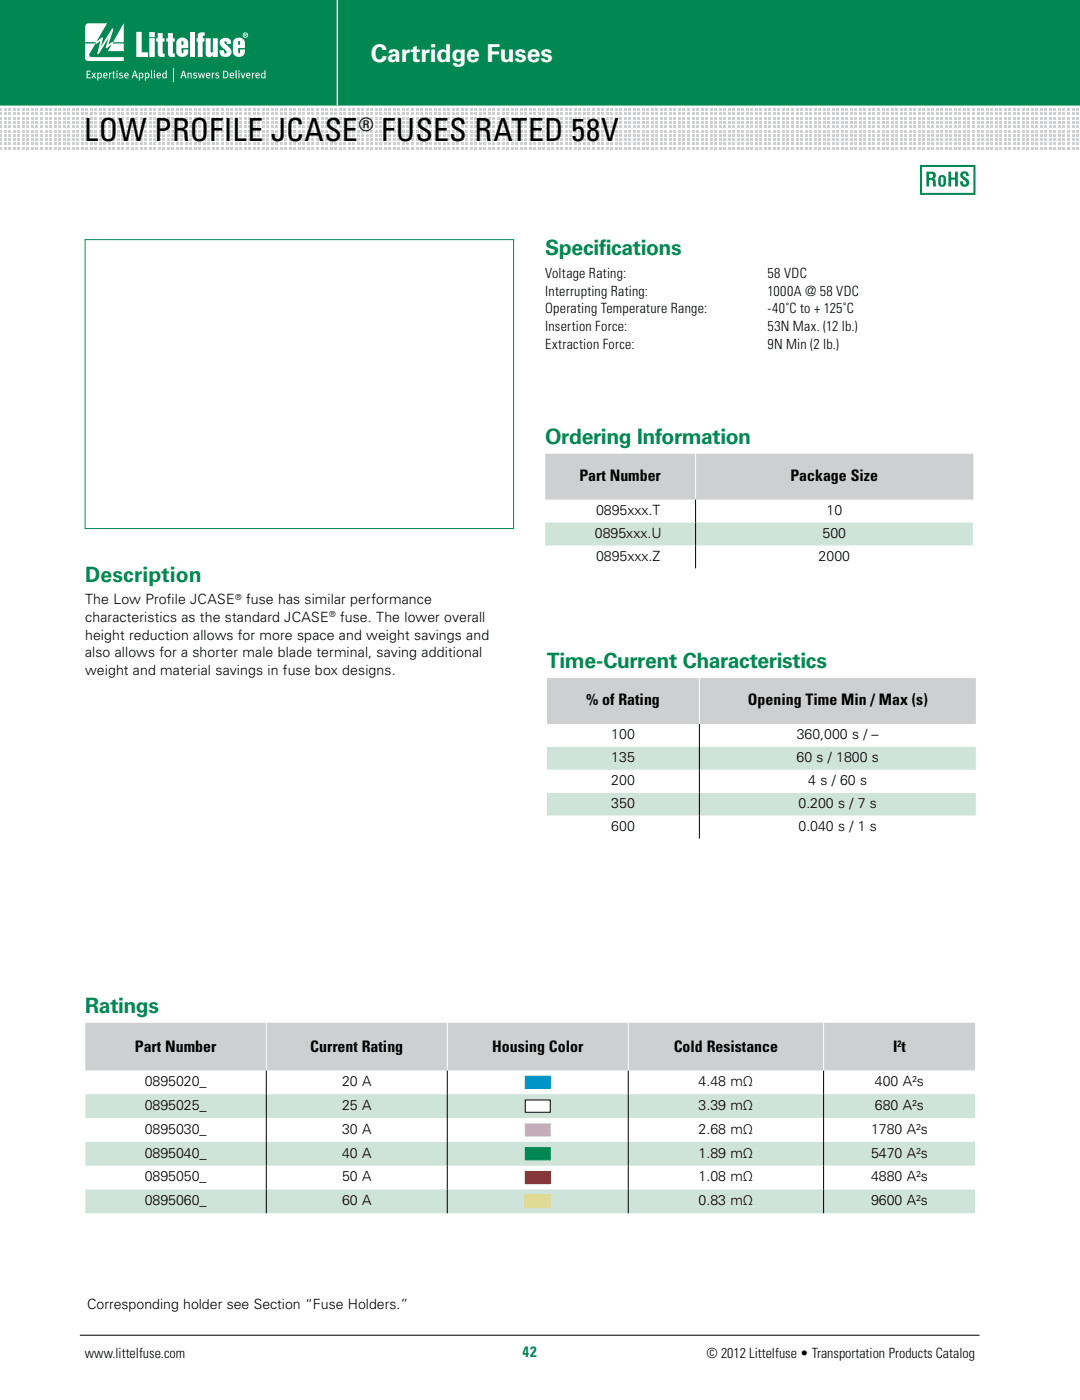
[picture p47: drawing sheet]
<svg xmlns="http://www.w3.org/2000/svg" width="216mm" height="280mm" viewBox="0 0 216 280" stroke-linecap="round" stroke-linejoin="round" font-family="sans-serif">
<defs><g id="words">
<g font-size="6.3">
<text x="16.9" y="28.3">Low Profile</text>
<text x="54.1" y="28.3">JCASE</text>
<text x="76.2" y="28.3">Fus</text>
<text x="83.1" y="28.3">e</text>
<text x="83.1" y="28.3">s</text>
<text x="94.9" y="28.3">Ra</text>
<text x="102.3" y="28.3">ted 58V</text>
</g>
<text font-size="4.9" fill="#fff" x="74.2" y="12.5">Cartridge Fuses</text>
<g font-size="4.2" fill="#008752">
<text x="109" y="51">Specifications</text>
<text x="109" y="88.7">Ordering Information</text>
<text x="17" y="116.4">Description</text>
<text x="109.4" y="133.6">Time-Current Characteristics</text>
<text x="17.1" y="202.6">Ratings</text>
</g>
<text font-size="3.7" x="71.7" y="26.2">®</text>
<g font-size="3.2">
<text x="115.9" y="96.2">Part Number</text>
<text x="158.1" y="96.2">Package Size</text>
<text x="117.2" y="141.1">% of Rating</text>
<text x="149.6" y="141.1">Opening Time Min / Max (s)</text>
<text x="27" y="210.5">Part Number</text>
<text x="62.1" y="210.5">Current Rating</text>
<text x="98.4" y="210.5">Housing Color</text>
<text x="134.7" y="210.5">Cold Resistance</text>
<text x="178.6" y="210.5">I t</text>
</g>
<text font-size="3" fill="#008752" x="104.5" y="271.4">42</text>
<g font-size="2.8">
<text x="109" y="55.6">Voltage Rating:</text>
<text x="109" y="59.2">Interrupting Rating:</text>
<text x="153.5" y="55.6">58 VDC</text>
<text x="153.5" y="59.2">1000A @ 58 VDC</text>
<text x="109" y="62.7">Operating Temperature Range:</text>
<text x="153.5" y="62.7">-40˚C to + 125˚C</text>
<text x="109" y="66.2">Insertion Force:</text>
<text x="109" y="69.8">Extraction Force:</text>
<text x="153.5" y="66.2">53N Max. (12 lb.)</text>
<text x="153.5" y="69.8">9N Min (2 lb.)</text>
<text x="119" y="107.6">0895xxx.U</text>
<text x="119.2" y="103">0895xxx.T</text>
<text x="164.5" y="107.6">500</text>
<text x="165.3" y="103">10</text>
<text x="119.2" y="112.2">0895xxx.Z</text>
<text x="163.7" y="112.2">2000</text>
<text x="17" y="124.4">characteristics as the standard JCASE</text>
<text x="17" y="120.9">The Low Profile JCASE</text>
<text x="49.2" y="120.9">fuse has similar performance</text>
<text x="68" y="124.4">fuse. The lower overall</text>
<text x="17" y="127.9">height reduction allows for more space and weight savings and</text>
<text x="17" y="131.4">also allows for a shorter male blade terminal, saving additional</text>
<text x="17" y="135">weight and material savings in fuse box designs.</text>
<text x="122.3" y="147.9">100</text>
<text x="159.3" y="147.9">360,000 s / –</text>
<text x="122.3" y="152.5">135</text>
<text x="159.3" y="152.5">60 s / 1800 s</text>
<text x="122.3" y="157">200</text>
<text x="122.3" y="161.6">350</text>
<text x="159.7" y="161.6">0.200 s / 7 s</text>
<text x="161.7" y="157">4 s / 60 s</text>
<text x="122.3" y="166.2">600</text>
<text x="159.7" y="166.2">0.040 s / 1 s</text>
<text x="28.9" y="217.2">0895020_</text>
<text x="68.4" y="217.2">20 A</text>
<text x="139.7" y="217.2">4.48 mΩ</text>
<text x="175" y="217.2">400 A²s</text>
<text x="28.9" y="222">0895025_</text>
<text x="28.9" y="226.8">0895030_</text>
<text x="68.4" y="222">25 A</text>
<text x="68.4" y="226.8">30 A</text>
<text x="139.7" y="222">3.39 mΩ</text>
<text x="139.7" y="226.8">2.68 mΩ</text>
<text x="174.2" y="226.8">1780 A²s</text>
<text x="175" y="222">680 A²s</text>
<text x="28.9" y="231.5">0895040_</text>
<text x="68.4" y="231.5">40 A</text>
<text x="139.7" y="231.5">1.89 mΩ</text>
<text x="174.2" y="231.5">5470 A²s</text>
<text x="28.9" y="236.3">0895050_</text>
<text x="68.4" y="236.3">50 A</text>
<text x="139.7" y="236.3">1.08 mΩ</text>
<text x="174.2" y="236.3">4880 A²s</text>
<text x="28.9" y="241.1">0895060_</text>
<text x="68.4" y="241.1">60 A</text>
<text x="139.7" y="241.1">0.83 mΩ</text>
<text x="174.2" y="241.1">9600 A²s</text>
<text x="17.4" y="261.8">Corresponding holder see Section “Fuse Holders.”</text>
<text x="17" y="271.5">www.littelfuse.com</text>
<text x="141.3" y="271.5">© 2012 Littelfuse • Transportation Products Catalog</text>
</g>
<text font-size="1.9" x="179.5" y="209.4">2</text>
<g font-size="1.6">
<text x="47" y="119.9">®</text>
<text x="65.8" y="123.4">®</text>
</g>
</g></defs>
<path d="M16 267h179.9" fill="none" stroke="#000" stroke-width=".2"/>
<path d="M-.1 -.1h215.9v21h-215.9z" fill="#008752" stroke="#008752" stroke-width=".35"/>
<path d="M67.5 -.1v21.1" fill="none" stroke="#fff" stroke-width=".26"/>
<g fill="#fff">
<path d="M17.3 4.8l.4-.1h3.7l-2.1 3.6 1.1-.8 .2 .1-.4 1.7 2.3-3.6 .1 .3-.9 2.9 .9-.5 2.1-3.8v3.8h-2l-.2 .3h2.2v1.5h-3.1l.7-1.3-1 .7-.2-.1 .6-2-1.9 3.3h-.2a1.26 1.26 0 0 1 .1-1.2l.4-1.4-.7 .5h-.3l-1.2 2.1v.3a1.43 1.43 0 0 0 1.4 .3h5.4v.8h-7.1a.58 .58 0 0 1-.6-.6v-2.9h2l.2-.3h-2.2v-3z"/>
<path d="M27.3 6.4h1v4.1h1.3v.9h-2.3z"/>
<path d="M31.5 6.6h1v1.1h.4v.6h-.4v2.1l.1 .2 .3 .1v.7a.97 .97 0 0 1-1.3-.5l-.1-2.6h-.3v-.6h.3z"/>
<path d="M33.6 6.6h1v1.1h.3v.6h-.3v2.1v.2l.4 .1v.7a.97 .97 0 0 1-1.4-.5v-2.6h-.3v-.6h.3z"/>
<path d="M38 6.5h1v4.9h-1z"/>
<path d="M39.7 6.6l1.2-.1v.6a.36 .36 0 0 0-.3 .2 .36 .36 0 0 0-.1 .4h.4v.6h-.4v3.1h-1v-3.1h-.2v-.6h.2l.1-.9z"/>
<path d="M41.1 7.7h1v2.6l.2 .2 .3-.1v-2.7h1v3.7h-1v-.5a.74 .74 0 0 1-.8 .5 .74 .74 0 0 1-.7-.7z"/>
<path d="M44.1 8a1.18 1.18 0 0 1 1.4-.4 1.18 1.18 0 0 1 .7 1.1l-.8 .1-.1-.4-.3-.1-.1 .3 .5 .5a1.32 1.32 0 0 1 .6 2 1.26 1.26 0 0 1-1.3 .2 1.26 1.26 0 0 1-.8-1.2h.9l.1 .5 .3 .1a.68 .68 0 0 0-.4-.9l-.5-.5a1.02 1.02 0 0 1-.2-1.3z"/>
<path d="M17.3 14.1h.8v.2h-.6v.5h.5v.2h-.5v.5h.7v.2h-.9z"/>
<path d="M18.3 14.6l.2-.1 .3 .4 .2-.3h.2l-.3 .5 .4 .6h-.3l-.2-.5-.3 .5h-.3l.4-.6z"/>
<path d="M21.8 14.6l.2-.1v.2l.4-.2-.4 .5v.7h-.2z"/>
<path d="M22.6 14.3l.2-.1v.4h.3l-.1 .1h-.2v.7v.1h.2v.2l-.4-.1v-.9h-.1z"/>
<path d="M23.9 14.7l.3-.2 .4 .1-.1 .1h-.4v.2a.4 .4 0 0 1 .5 .3 .4 .4 0 0 1-.4 .5l-.4-.1v-.2a.33 .33 0 0 0 .6 0l-.6-.4z"/>
<path d="M30.2 14.1l.2-.1 .1 1.7-.3-.2z"/>
<path d="M34.7 13.7h.2v2.6h-.2z"/>
<path d="M37.5 14.6l.2-.1v.2a.34 .34 0 0 1 .4-.2 .34 .34 0 0 1 .2 .3v.9h-.2v-.9l-.1-.1-.3 .1v.9h-.2z"/>
<path d="M38.7 14.7l.3-.2 .4 .1-.1 .1h-.4v.2a.4 .4 0 0 1 .5 .3 .4 .4 0 0 1-.4 .5l-.4-.1 .1-.2a.33 .33 0 0 0 .5 0l-.5-.4z"/>
<path d="M39.6 14.6l.2-.1 .2 .9 .2-.8h.2l.2 .8 .2-.8h.2l-.3 1.1h-.2l-.2-.9-.2 .9h-.2z"/>
<path d="M42.3 14.6l.2-.1 .1 .2 .3-.2-.3 .5v.7h-.2z"/>
<path d="M43.1 14.7l.4-.2 .3 .1-.1 .1h-.4v.2a.4 .4 0 0 1 .5 .3 .4 .4 0 0 1-.4 .5l-.4-.1 .1-.2a.33 .33 0 0 0 .6 0l-.6-.4z"/>
<path d="M47.1 14.1l.2-.1 .1 1.7-.3-.2z"/>
<path d="M48.1 14.6l.2-.1 .3 .9 .3-.8h.2l-.4 1.1h-.2z"/>
<path d="M50.4 14.6l.2-.1v.2l.4-.2-.4 .5v.7h-.2z"/>
<path d="M29.9 6.4h1v1h-1zM29.9 7.6h1v3.8h-1z"/>
<path d="M48.7 7a.41 .41 0 0 0 .8 0 .41 .41 0 0 0-.8 0zM48.5 7a.55 .55 0 0 1 1.1 0 .55 .55 0 0 1-1.1 0zM49 6.8v.2h.2zM48.9 6.7l.4 .1-.1 .3 .1 .2-.3-.2-.1 .2z"/>
<path d="M47.7 8.2l-.1 .8h.4v-.6l-.2-.2zM46.8 7.9a1.23 1.23 0 0 1 1.3-.4 1.23 1.23 0 0 1 .9 1v1.1h-1.4l.1 1h.3v-.7h1a1.23 1.23 0 0 1-.9 1.5 1.23 1.23 0 0 1-1.5-1v-1.9z"/>
<path d="M36.3 8.2v.8h.4v-.6l-.2-.2zM35.5 7.9a1.23 1.23 0 0 1 1.3-.4 1.23 1.23 0 0 1 .8 1v1.1h-1.3l.1 1h.2l.1-.7h.9a1.23 1.23 0 0 1-.9 1.5 1.23 1.23 0 0 1-1.4-1v-1.9z"/>
<path d="M19.7 14.8l.1 .7a.38 .38 0 0 0 .4-.4 .38 .38 0 0 0-.4-.4zM19.4 14.6l.2-.1 .1 .2 .1-.1a.52 .52 0 0 1 .6 .6 .52 .52 0 0 1-.7 .4v.5h-.2z"/>
<path d="M21 14.7l-.1 .3h.4l-.1-.3zM20.8 14.7a.46 .46 0 0 1 .5-.1 .46 .46 0 0 1 .2 .6h-.7l.2 .3 .4-.1 .1 .1a.52 .52 0 0 1-.8-.1z"/>
<path d="M23.3 14.6l.2-.1v1.2h-.2zM23.3 14.2a.15 .15 0 0 1 .2 0 .15 .15 0 0 1-.2 0z"/>
<path d="M25.2 14.7l-.1 .3h.4l-.1-.3zM25 14.7a.46 .46 0 0 1 .5-.1 .46 .46 0 0 1 .2 .6h-.6l.1 .3 .4-.1 .1 .1a.52 .52 0 0 1-.8-.1z"/>
<path d="M27 14.4l-.3 .7h.5zM26.8 14.1h.3l.5 1.6h-.3l-.1-.5h-.5l-.1 .5h-.3z"/>
<path d="M28 14.8l.1 .7a.38 .38 0 0 0 .4-.4 .38 .38 0 0 0-.4-.4zM27.8 14.6l.1-.1 .1 .2 .1-.1a.52 .52 0 0 1 .6 .6 .52 .52 0 0 1-.7 .4v.5h-.2z"/>
<path d="M29.2 14.8l.1 .7a.38 .38 0 0 0 .4-.4 .38 .38 0 0 0-.4-.4zM29 14.6l.2-.1v.2l.1-.1a.52 .52 0 0 1 .6 .6 .52 .52 0 0 1-.7 .4v.5h-.2z"/>
<path d="M30.8 14.6l.2-.1v1.2h-.2zM30.7 14.2a.15 .15 0 0 1 .3 0 .15 .15 0 0 1-.3 0z"/>
<path d="M31.6 14.7l-.1 .3h.5l-.1-.3zM31.4 14.7a.46 .46 0 0 1 .6-.1 .46 .46 0 0 1 .2 .6h-.7l.2 .3 .4-.1 .1 .1a.52 .52 0 0 1-.8-.1z"/>
<path d="M32.8 14.7l-.1 .6 .2 .2 .2-.1v-.6zM33.1 14l.2 .1 .1 1.6-.2-.1a.54 .54 0 0 1-.8-.3 .54 .54 0 0 1 .4-.7l.3 .1z"/>
<path d="M36.7 14.4l-.2 .7h.4zM36.6 14.1h.2l.5 1.6h-.2l-.2-.5h-.5l-.1 .5h-.2z"/>
<path d="M41.5 14.7l-.1 .3h.5l-.2-.3zM41.3 14.7a.46 .46 0 0 1 .6-.1 .46 .46 0 0 1 .2 .6h-.7l.2 .3 .4-.1 .1 .1a.52 .52 0 0 1-.9-.1z"/>
<path d="M44.8 14.3v1.2a.59 .59 0 0 0 .7-.6 .59 .59 0 0 0-.7-.6zM44.6 14.1a.8 .8 0 0 1 1.1 .8 .8 .8 0 0 1-1.1 .8z"/>
<path d="M46.3 14.7l-.2 .3h.5l-.1-.3zM46.1 14.7a.46 .46 0 0 1 .5-.1 .46 .46 0 0 1 .2 .6h-.7l.2 .3 .4-.1 .1 .1a.52 .52 0 0 1-.8-.1z"/>
<path d="M47.7 14.6l.2-.1v1.2h-.2zM47.7 14.2a.15 .15 0 0 1 .2 0 .15 .15 0 0 1-.2 0z"/>
<path d="M49.5 14.7l-.1 .3h.5l-.1-.3zM49.3 14.7a.46 .46 0 0 1 .6-.1 .46 .46 0 0 1 .2 .6h-.7l.2 .3 .4-.1 .1 .1a.52 .52 0 0 1-.8-.1z"/>
<path d="M51.4 14.7l-.1 .3h.5l-.2-.3zM51.2 14.7a.46 .46 0 0 1 .6-.1 .46 .46 0 0 1 .2 .6h-.7l.1 .3 .5-.1v.1a.52 .52 0 0 1-.8-.1z"/>
<path d="M52.6 14.7l-.2 .6 .3 .2 .2-.1v-.6zM52.9 14l.2 .1v1.6l-.2-.1a.54 .54 0 0 1-.7-.3 .54 .54 0 0 1 .3-.7l.4 .1z"/>
</g>
<g fill="#cdcfd0">
<path d="M-.1 21.7h.5v.5h-.5z"/>
<path d="M-.1 22.5h.5v.6h-.5z"/>
<path d="M-.1 23.4h.5v.5h-.5z"/>
<path d="M-.1 24.2h.5v.6h-.5z"/>
<path d="M-.1 25.1h.5v.5h-.5z"/>
<path d="M-.1 26h.5v.5h-.5z"/>
<path d="M-.1 26.8h.5v.5h-.5z"/>
<path d="M-.1 27.7h.5v.5h-.5z"/>
<path d="M-.1 28.5h.5v.6h-.5z"/>
<path d="M-.1 29.4h.5v.5h-.5z"/>
<path d="M.8 21.7h.5v.5h-.5z"/>
<path d="M.8 22.5h.5v.6h-.5z"/>
<path d="M.8 23.4h.5v.5h-.5z"/>
<path d="M.8 24.2h.5v.6h-.5z"/>
<path d="M.8 25.1h.5v.5h-.5z"/>
<path d="M.8 26h.5v.5h-.5z"/>
<path d="M.8 26.8h.5v.5h-.5z"/>
<path d="M.8 27.7h.5v.5h-.5z"/>
<path d="M.8 28.5h.5v.6h-.5z"/>
<path d="M.8 29.4h.5v.5h-.5z"/>
<path d="M1.7 21.7h.5v.5h-.5z"/>
<path d="M1.7 22.5h.5v.6h-.5z"/>
<path d="M1.7 23.4h.5v.5h-.5z"/>
<path d="M1.7 24.2h.5v.6h-.5z"/>
<path d="M1.7 25.1h.5v.5h-.5z"/>
<path d="M1.7 26h.5v.5h-.5z"/>
<path d="M1.7 26.8h.5v.5h-.5z"/>
<path d="M1.7 27.7h.5v.5h-.5z"/>
<path d="M1.7 28.5h.5v.6h-.5z"/>
<path d="M1.7 29.4h.5v.5h-.5z"/>
<path d="M2.6 21.7h.5v.5h-.5z"/>
<path d="M2.6 22.5h.5v.6h-.5z"/>
<path d="M2.6 23.4h.5v.5h-.5z"/>
<path d="M2.6 24.2h.5v.6h-.5z"/>
<path d="M2.6 25.1h.5v.5h-.5z"/>
<path d="M2.6 26h.5v.5h-.5z"/>
<path d="M2.6 26.8h.5v.5h-.5z"/>
<path d="M2.6 27.7h.5v.5h-.5z"/>
<path d="M2.6 28.5h.5v.6h-.5z"/>
<path d="M2.6 29.4h.5v.5h-.5z"/>
<path d="M3.5 21.7h.5v.5h-.5z"/>
<path d="M3.5 22.5h.5v.6h-.5z"/>
<path d="M3.5 23.4h.5v.5h-.5z"/>
<path d="M3.5 24.2h.5v.6h-.5z"/>
<path d="M3.5 25.1h.5v.5h-.5z"/>
<path d="M3.5 26h.5v.5h-.5z"/>
<path d="M3.5 26.8h.5v.5h-.5z"/>
<path d="M3.5 27.7h.5v.5h-.5z"/>
<path d="M3.5 28.5h.5v.6h-.5z"/>
<path d="M3.5 29.4h.5v.5h-.5z"/>
<path d="M4.4 21.7h.6v.5h-.6z"/>
<path d="M4.4 22.5h.6v.6h-.6z"/>
<path d="M4.4 23.4h.6v.5h-.6z"/>
<path d="M4.4 24.2h.6v.6h-.6z"/>
<path d="M4.4 25.1h.6v.5h-.6z"/>
<path d="M4.4 26h.6v.5h-.6z"/>
<path d="M4.4 26.8h.6v.5h-.6z"/>
<path d="M4.4 27.7h.6v.5h-.6z"/>
<path d="M4.4 28.5h.6v.6h-.6z"/>
<path d="M4.4 29.4h.6v.5h-.6z"/>
<path d="M5.3 21.7h.6v.5h-.6z"/>
<path d="M5.3 22.5h.6v.6h-.6z"/>
<path d="M5.3 23.4h.6v.5h-.6z"/>
<path d="M5.3 24.2h.6v.6h-.6z"/>
<path d="M5.3 25.1h.6v.5h-.6z"/>
<path d="M5.3 26h.6v.5h-.6z"/>
<path d="M5.3 26.8h.6v.5h-.6z"/>
<path d="M5.3 27.7h.6v.5h-.6z"/>
<path d="M5.3 28.5h.6v.6h-.6z"/>
<path d="M5.3 29.4h.6v.5h-.6z"/>
<path d="M6.2 21.7h.6v.5h-.6z"/>
<path d="M6.2 22.5h.6v.6h-.6z"/>
<path d="M6.2 23.4h.6v.5h-.6z"/>
<path d="M6.2 24.2h.6v.6h-.6z"/>
<path d="M6.2 25.1h.6v.5h-.6z"/>
<path d="M6.2 26h.6v.5h-.6z"/>
<path d="M6.2 26.8h.6v.5h-.6z"/>
<path d="M6.2 27.7h.6v.5h-.6z"/>
<path d="M6.2 28.5h.6v.6h-.6z"/>
<path d="M6.2 29.4h.6v.5h-.6z"/>
<path d="M7.1 21.7h.6v.5h-.6z"/>
<path d="M7.1 22.5h.6v.6h-.6z"/>
<path d="M7.1 23.4h.6v.5h-.6z"/>
<path d="M7.1 24.2h.6v.6h-.6z"/>
<path d="M7.1 25.1h.6v.5h-.6z"/>
<path d="M7.1 26h.6v.5h-.6z"/>
<path d="M7.1 26.8h.6v.5h-.6z"/>
<path d="M7.1 27.7h.6v.5h-.6z"/>
<path d="M7.1 28.5h.6v.6h-.6z"/>
<path d="M7.1 29.4h.6v.5h-.6z"/>
<path d="M8 21.7h.6v.5h-.6z"/>
<path d="M8 22.5h.6v.6h-.6z"/>
<path d="M8 23.4h.6v.5h-.6z"/>
<path d="M8 24.2h.6v.6h-.6z"/>
<path d="M8 25.1h.6v.5h-.6z"/>
<path d="M8 26h.6v.5h-.6z"/>
<path d="M8 26.8h.6v.5h-.6z"/>
<path d="M8 27.7h.6v.5h-.6z"/>
<path d="M8 28.5h.6v.6h-.6z"/>
<path d="M8 29.4h.6v.5h-.6z"/>
<path d="M8.9 21.7h.6v.5h-.6z"/>
<path d="M8.9 22.5h.6v.6h-.6z"/>
<path d="M8.9 23.4h.6v.5h-.6z"/>
<path d="M8.9 24.2h.6v.6h-.6z"/>
<path d="M8.9 25.1h.6v.5h-.6z"/>
<path d="M8.9 26h.6v.5h-.6z"/>
<path d="M8.9 26.8h.6v.5h-.6z"/>
<path d="M8.9 27.7h.6v.5h-.6z"/>
<path d="M8.9 28.5h.6v.6h-.6z"/>
<path d="M8.9 29.4h.6v.5h-.6z"/>
<path d="M9.8 21.7h.6v.5h-.6z"/>
<path d="M9.8 22.5h.6v.6h-.6z"/>
<path d="M9.8 23.4h.6v.5h-.6z"/>
<path d="M9.8 24.2h.6v.6h-.6z"/>
<path d="M9.8 25.1h.6v.5h-.6z"/>
<path d="M9.8 26h.6v.5h-.6z"/>
<path d="M9.8 26.8h.6v.5h-.6z"/>
<path d="M9.8 27.7h.6v.5h-.6z"/>
<path d="M9.8 28.5h.6v.6h-.6z"/>
<path d="M9.8 29.4h.6v.5h-.6z"/>
<path d="M10.8 21.7h.5v.5h-.5z"/>
<path d="M10.8 22.5h.5v.6h-.5z"/>
<path d="M10.8 23.4h.5v.5h-.5z"/>
<path d="M10.8 24.2h.5v.6h-.5z"/>
<path d="M10.8 25.1h.5v.5h-.5z"/>
<path d="M10.8 26h.5v.5h-.5z"/>
<path d="M10.8 26.8h.5v.5h-.5z"/>
<path d="M10.8 27.7h.5v.5h-.5z"/>
<path d="M10.8 28.5h.5v.6h-.5z"/>
<path d="M10.8 29.4h.5v.5h-.5z"/>
<path d="M11.7 21.7h.5v.5h-.5z"/>
<path d="M11.7 22.5h.5v.6h-.5z"/>
<path d="M11.7 23.4h.5v.5h-.5z"/>
<path d="M11.7 24.2h.5v.6h-.5z"/>
<path d="M11.7 25.1h.5v.5h-.5z"/>
<path d="M11.7 26h.5v.5h-.5z"/>
<path d="M11.7 26.8h.5v.5h-.5z"/>
<path d="M11.7 27.7h.5v.5h-.5z"/>
<path d="M11.7 28.5h.5v.6h-.5z"/>
<path d="M11.7 29.4h.5v.5h-.5z"/>
<path d="M12.6 21.7h.5v.5h-.5z"/>
<path d="M12.6 22.5h.5v.6h-.5z"/>
<path d="M12.6 23.4h.5v.5h-.5z"/>
<path d="M12.6 24.2h.5v.6h-.5z"/>
<path d="M12.6 25.1h.5v.5h-.5z"/>
<path d="M12.6 26h.5v.5h-.5z"/>
<path d="M12.6 26.8h.5v.5h-.5z"/>
<path d="M12.6 27.7h.5v.5h-.5z"/>
<path d="M12.6 28.5h.5v.6h-.5z"/>
<path d="M12.6 29.4h.5v.5h-.5z"/>
<path d="M13.5 21.7h.5v.5h-.5z"/>
<path d="M13.5 22.5h.5v.6h-.5z"/>
<path d="M13.5 23.4h.5v.5h-.5z"/>
<path d="M13.5 24.2h.5v.6h-.5z"/>
<path d="M13.5 25.1h.5v.5h-.5z"/>
<path d="M13.5 26h.5v.5h-.5z"/>
<path d="M13.5 26.8h.5v.5h-.5z"/>
<path d="M13.5 27.7h.5v.5h-.5z"/>
<path d="M13.5 28.5h.5v.6h-.5z"/>
<path d="M13.5 29.4h.5v.5h-.5z"/>
<path d="M14.4 21.7h.5v.5h-.5z"/>
<path d="M14.4 22.5h.5v.6h-.5z"/>
<path d="M14.4 23.4h.5v.5h-.5z"/>
<path d="M14.4 24.2h.5v.6h-.5z"/>
<path d="M14.4 25.1h.5v.5h-.5z"/>
<path d="M14.4 26h.5v.5h-.5z"/>
<path d="M14.4 26.8h.5v.5h-.5z"/>
<path d="M14.4 27.7h.5v.5h-.5z"/>
<path d="M14.4 28.5h.5v.6h-.5z"/>
<path d="M14.4 29.4h.5v.5h-.5z"/>
<path d="M15.3 21.7h.5v.5h-.5z"/>
<path d="M15.3 22.5h.5v.6h-.5z"/>
<path d="M15.3 23.4h.5v.5h-.5z"/>
<path d="M15.3 24.2h.5v.6h-.5z"/>
<path d="M15.3 25.1h.5v.5h-.5z"/>
<path d="M15.3 26h.5v.5h-.5z"/>
<path d="M15.3 26.8h.5v.5h-.5z"/>
<path d="M15.3 27.7h.5v.5h-.5z"/>
<path d="M15.3 28.5h.5v.6h-.5z"/>
<path d="M15.3 29.4h.5v.5h-.5z"/>
<path d="M16.2 21.7h.5v.5h-.5z"/>
<path d="M16.2 22.5h.5v.6h-.5z"/>
<path d="M16.2 23.4h.5v.5h-.5z"/>
<path d="M16.2 24.2h.5v.6h-.5z"/>
<path d="M16.2 25.1h.5v.5h-.5z"/>
<path d="M16.2 26h.5v.5h-.5z"/>
<path d="M16.2 26.8h.5v.5h-.5z"/>
<path d="M16.2 27.7h.5v.5h-.5z"/>
<path d="M16.2 28.5h.5v.6h-.5z"/>
<path d="M16.2 29.4h.5v.5h-.5z"/>
<path d="M17.1 21.7h.5v.5h-.5z"/>
<path d="M17.1 22.5h.5v.6h-.5z"/>
<path d="M17.1 23.4h.5v.5h-.5z"/>
<path d="M17.1 24.2h.5v.6h-.5z"/>
<path d="M17.1 25.1h.5v.5h-.5z"/>
<path d="M17.1 26h.5v.5h-.5z"/>
<path d="M17.1 26.8h.5v.5h-.5z"/>
<path d="M17.1 27.7h.5v.5h-.5z"/>
<path d="M17.1 28.5h.5v.6h-.5z"/>
<path d="M17.1 29.4h.5v.5h-.5z"/>
<path d="M18 21.7h.5v.5h-.5z"/>
<path d="M18 22.5h.5v.6h-.5z"/>
<path d="M18 23.4h.5v.5h-.5z"/>
<path d="M18 24.2h.5v.6h-.5z"/>
<path d="M18 25.1h.5v.5h-.5z"/>
<path d="M18 26h.5v.5h-.5z"/>
<path d="M18 26.8h.5v.5h-.5z"/>
<path d="M18 27.7h.5v.5h-.5z"/>
<path d="M18 28.5h.5v.6h-.5z"/>
<path d="M18 29.4h.5v.5h-.5z"/>
<path d="M18.9 21.7h.5v.5h-.5z"/>
<path d="M18.9 22.5h.5v.6h-.5z"/>
<path d="M18.9 23.4h.5v.5h-.5z"/>
<path d="M18.9 24.2h.5v.6h-.5z"/>
<path d="M18.9 25.1h.5v.5h-.5z"/>
<path d="M18.9 26h.5v.5h-.5z"/>
<path d="M18.9 26.8h.5v.5h-.5z"/>
<path d="M18.9 27.7h.5v.5h-.5z"/>
<path d="M18.9 28.5h.5v.6h-.5z"/>
<path d="M18.9 29.4h.5v.5h-.5z"/>
<path d="M19.8 21.7h.5v.5h-.5z"/>
<path d="M19.8 22.5h.5v.6h-.5z"/>
<path d="M19.8 23.4h.5v.5h-.5z"/>
<path d="M19.8 24.2h.5v.6h-.5z"/>
<path d="M19.8 25.1h.5v.5h-.5z"/>
<path d="M19.8 26h.5v.5h-.5z"/>
<path d="M19.8 26.8h.5v.5h-.5z"/>
<path d="M19.8 27.7h.5v.5h-.5z"/>
<path d="M19.8 28.5h.5v.6h-.5z"/>
<path d="M19.8 29.4h.5v.5h-.5z"/>
<path d="M20.7 21.7h.5v.5h-.5z"/>
<path d="M20.7 22.5h.5v.6h-.5z"/>
<path d="M20.7 23.4h.5v.5h-.5z"/>
<path d="M20.7 24.2h.5v.6h-.5z"/>
<path d="M20.7 25.1h.5v.5h-.5z"/>
<path d="M20.7 26h.5v.5h-.5z"/>
<path d="M20.7 26.8h.5v.5h-.5z"/>
<path d="M20.7 27.7h.5v.5h-.5z"/>
<path d="M20.7 28.5h.5v.6h-.5z"/>
<path d="M20.7 29.4h.5v.5h-.5z"/>
<path d="M21.6 21.7h.5v.5h-.5z"/>
<path d="M21.6 22.5h.5v.6h-.5z"/>
<path d="M21.6 23.4h.5v.5h-.5z"/>
<path d="M21.6 24.2h.5v.6h-.5z"/>
<path d="M21.6 25.1h.5v.5h-.5z"/>
<path d="M21.6 26h.5v.5h-.5z"/>
<path d="M21.6 26.8h.5v.5h-.5z"/>
<path d="M21.6 27.7h.5v.5h-.5z"/>
<path d="M21.6 28.5h.5v.6h-.5z"/>
<path d="M21.6 29.4h.5v.5h-.5z"/>
<path d="M22.5 21.7h.5v.5h-.5z"/>
<path d="M22.5 22.5h.5v.6h-.5z"/>
<path d="M22.5 23.4h.5v.5h-.5z"/>
<path d="M22.5 24.2h.5v.6h-.5z"/>
<path d="M22.5 25.1h.5v.5h-.5z"/>
<path d="M22.5 26h.5v.5h-.5z"/>
<path d="M22.5 26.8h.5v.5h-.5z"/>
<path d="M22.5 27.7h.5v.5h-.5z"/>
<path d="M22.5 28.5h.5v.6h-.5z"/>
<path d="M22.5 29.4h.5v.5h-.5z"/>
<path d="M23.4 21.7h.6v.5h-.6z"/>
<path d="M23.4 22.5h.6v.6h-.6z"/>
<path d="M23.4 23.4h.6v.5h-.6z"/>
<path d="M23.4 24.2h.6v.6h-.6z"/>
<path d="M23.4 25.1h.6v.5h-.6z"/>
<path d="M23.4 26h.6v.5h-.6z"/>
<path d="M23.4 26.8h.6v.5h-.6z"/>
<path d="M23.4 27.7h.6v.5h-.6z"/>
<path d="M23.4 28.5h.6v.6h-.6z"/>
<path d="M23.4 29.4h.6v.5h-.6z"/>
<path d="M24.3 21.7h.6v.5h-.6z"/>
<path d="M24.3 22.5h.6v.6h-.6z"/>
<path d="M24.3 23.4h.6v.5h-.6z"/>
<path d="M24.3 24.2h.6v.6h-.6z"/>
<path d="M24.3 25.1h.6v.5h-.6z"/>
<path d="M24.3 26h.6v.5h-.6z"/>
<path d="M24.3 26.8h.6v.5h-.6z"/>
<path d="M24.3 27.7h.6v.5h-.6z"/>
<path d="M24.3 28.5h.6v.6h-.6z"/>
<path d="M24.3 29.4h.6v.5h-.6z"/>
<path d="M25.2 21.7h.6v.5h-.6z"/>
<path d="M25.2 22.5h.6v.6h-.6z"/>
<path d="M25.2 23.4h.6v.5h-.6z"/>
<path d="M25.2 24.2h.6v.6h-.6z"/>
<path d="M25.2 25.1h.6v.5h-.6z"/>
<path d="M25.2 26h.6v.5h-.6z"/>
<path d="M25.2 26.8h.6v.5h-.6z"/>
<path d="M25.2 27.7h.6v.5h-.6z"/>
<path d="M25.2 28.5h.6v.6h-.6z"/>
<path d="M25.2 29.4h.6v.5h-.6z"/>
<path d="M26.1 21.7h.6v.5h-.6z"/>
<path d="M26.1 22.5h.6v.6h-.6z"/>
<path d="M26.1 23.4h.6v.5h-.6z"/>
<path d="M26.1 24.2h.6v.6h-.6z"/>
<path d="M26.1 25.1h.6v.5h-.6z"/>
<path d="M26.1 26h.6v.5h-.6z"/>
<path d="M26.1 26.8h.6v.5h-.6z"/>
<path d="M26.1 27.7h.6v.5h-.6z"/>
<path d="M26.1 28.5h.6v.6h-.6z"/>
<path d="M26.1 29.4h.6v.5h-.6z"/>
<path d="M27 21.7h.6v.5h-.6z"/>
<path d="M27 22.5h.6v.6h-.6z"/>
<path d="M27 23.4h.6v.5h-.6z"/>
<path d="M27 24.2h.6v.6h-.6z"/>
<path d="M27 25.1h.6v.5h-.6z"/>
<path d="M27 26h.6v.5h-.6z"/>
<path d="M27 26.8h.6v.5h-.6z"/>
<path d="M27 27.7h.6v.5h-.6z"/>
<path d="M27 28.5h.6v.6h-.6z"/>
<path d="M27 29.4h.6v.5h-.6z"/>
<path d="M27.9 21.7h.6v.5h-.6z"/>
<path d="M27.9 22.5h.6v.6h-.6z"/>
<path d="M27.9 23.4h.6v.5h-.6z"/>
<path d="M27.9 24.2h.6v.6h-.6z"/>
<path d="M27.9 25.1h.6v.5h-.6z"/>
<path d="M27.9 26h.6v.5h-.6z"/>
<path d="M27.9 26.8h.6v.5h-.6z"/>
<path d="M27.9 27.7h.6v.5h-.6z"/>
<path d="M27.9 28.5h.6v.6h-.6z"/>
<path d="M27.9 29.4h.6v.5h-.6z"/>
<path d="M28.8 21.7h.6v.5h-.6z"/>
<path d="M28.8 22.5h.6v.6h-.6z"/>
<path d="M28.8 23.4h.6v.5h-.6z"/>
<path d="M28.8 24.2h.6v.6h-.6z"/>
<path d="M28.8 25.1h.6v.5h-.6z"/>
<path d="M28.8 26h.6v.5h-.6z"/>
<path d="M28.8 26.8h.6v.5h-.6z"/>
<path d="M28.8 27.7h.6v.5h-.6z"/>
<path d="M28.8 28.5h.6v.6h-.6z"/>
<path d="M28.8 29.4h.6v.5h-.6z"/>
<path d="M29.8 21.7h.5v.5h-.5z"/>
<path d="M29.8 22.5h.5v.6h-.5z"/>
<path d="M29.8 23.4h.5v.5h-.5z"/>
<path d="M29.8 24.2h.5v.6h-.5z"/>
<path d="M29.8 25.1h.5v.5h-.5z"/>
<path d="M29.8 26h.5v.5h-.5z"/>
<path d="M29.8 26.8h.5v.5h-.5z"/>
<path d="M29.8 27.7h.5v.5h-.5z"/>
<path d="M29.8 28.5h.5v.6h-.5z"/>
<path d="M29.8 29.4h.5v.5h-.5z"/>
<path d="M30.7 21.7h.5v.5h-.5z"/>
<path d="M30.7 22.5h.5v.6h-.5z"/>
<path d="M30.7 23.4h.5v.5h-.5z"/>
<path d="M30.7 24.2h.5v.6h-.5z"/>
<path d="M30.7 25.1h.5v.5h-.5z"/>
<path d="M30.7 26h.5v.5h-.5z"/>
<path d="M30.7 26.8h.5v.5h-.5z"/>
<path d="M30.7 27.7h.5v.5h-.5z"/>
<path d="M30.7 28.5h.5v.6h-.5z"/>
<path d="M30.7 29.4h.5v.5h-.5z"/>
<path d="M31.6 21.7h.5v.5h-.5z"/>
<path d="M31.6 22.5h.5v.6h-.5z"/>
<path d="M31.6 23.4h.5v.5h-.5z"/>
<path d="M31.6 24.2h.5v.6h-.5z"/>
<path d="M31.6 25.1h.5v.5h-.5z"/>
<path d="M31.6 26h.5v.5h-.5z"/>
<path d="M31.6 26.8h.5v.5h-.5z"/>
<path d="M31.6 27.7h.5v.5h-.5z"/>
<path d="M31.6 28.5h.5v.6h-.5z"/>
<path d="M31.6 29.4h.5v.5h-.5z"/>
<path d="M32.5 21.7h.5v.5h-.5z"/>
<path d="M32.5 22.5h.5v.6h-.5z"/>
<path d="M32.5 23.4h.5v.5h-.5z"/>
<path d="M32.5 24.2h.5v.6h-.5z"/>
<path d="M32.5 25.1h.5v.5h-.5z"/>
<path d="M32.5 26h.5v.5h-.5z"/>
<path d="M32.5 26.8h.5v.5h-.5z"/>
<path d="M32.5 27.7h.5v.5h-.5z"/>
<path d="M32.5 28.5h.5v.6h-.5z"/>
<path d="M32.5 29.4h.5v.5h-.5z"/>
<path d="M33.4 21.7h.5v.5h-.5z"/>
<path d="M33.4 22.5h.5v.6h-.5z"/>
<path d="M33.4 23.4h.5v.5h-.5z"/>
<path d="M33.4 24.2h.5v.6h-.5z"/>
<path d="M33.4 25.1h.5v.5h-.5z"/>
<path d="M33.4 26h.5v.5h-.5z"/>
<path d="M33.4 26.8h.5v.5h-.5z"/>
<path d="M33.4 27.7h.5v.5h-.5z"/>
<path d="M33.4 28.5h.5v.6h-.5z"/>
<path d="M33.4 29.4h.5v.5h-.5z"/>
<path d="M34.3 21.7h.5v.5h-.5z"/>
<path d="M34.3 22.5h.5v.6h-.5z"/>
<path d="M34.3 23.4h.5v.5h-.5z"/>
<path d="M34.3 24.2h.5v.6h-.5z"/>
<path d="M34.3 25.1h.5v.5h-.5z"/>
<path d="M34.3 26h.5v.5h-.5z"/>
<path d="M34.3 26.8h.5v.5h-.5z"/>
<path d="M34.3 27.7h.5v.5h-.5z"/>
<path d="M34.3 28.5h.5v.6h-.5z"/>
<path d="M34.3 29.4h.5v.5h-.5z"/>
<path d="M35.2 21.7h.5v.5h-.5z"/>
<path d="M35.2 22.5h.5v.6h-.5z"/>
<path d="M35.2 23.4h.5v.5h-.5z"/>
<path d="M35.2 24.2h.5v.6h-.5z"/>
<path d="M35.2 25.1h.5v.5h-.5z"/>
<path d="M35.2 26h.5v.5h-.5z"/>
<path d="M35.2 26.8h.5v.5h-.5z"/>
<path d="M35.2 27.7h.5v.5h-.5z"/>
<path d="M35.2 28.5h.5v.6h-.5z"/>
<path d="M35.2 29.4h.5v.5h-.5z"/>
<path d="M36.1 21.7h.5v.5h-.5z"/>
<path d="M36.1 22.5h.5v.6h-.5z"/>
<path d="M36.1 23.4h.5v.5h-.5z"/>
<path d="M36.1 24.2h.5v.6h-.5z"/>
<path d="M36.1 25.1h.5v.5h-.5z"/>
<path d="M36.1 26h.5v.5h-.5z"/>
<path d="M36.1 26.8h.5v.5h-.5z"/>
<path d="M36.1 27.7h.5v.5h-.5z"/>
<path d="M36.1 28.5h.5v.6h-.5z"/>
<path d="M36.1 29.4h.5v.5h-.5z"/>
<path d="M37 21.7h.5v.5h-.5z"/>
<path d="M37 22.5h.5v.6h-.5z"/>
<path d="M37 23.4h.5v.5h-.5z"/>
<path d="M37 24.2h.5v.6h-.5z"/>
<path d="M37 25.1h.5v.5h-.5z"/>
<path d="M37 26h.5v.5h-.5z"/>
<path d="M37 26.8h.5v.5h-.5z"/>
<path d="M37 27.7h.5v.5h-.5z"/>
<path d="M37 28.5h.5v.6h-.5z"/>
<path d="M37 29.4h.5v.5h-.5z"/>
<path d="M37.9 21.7h.5v.5h-.5z"/>
<path d="M37.9 22.5h.5v.6h-.5z"/>
<path d="M37.9 23.4h.5v.5h-.5z"/>
<path d="M37.9 24.2h.5v.6h-.5z"/>
<path d="M37.9 25.1h.5v.5h-.5z"/>
<path d="M37.9 26h.5v.5h-.5z"/>
<path d="M37.9 26.8h.5v.5h-.5z"/>
<path d="M37.9 27.7h.5v.5h-.5z"/>
<path d="M37.9 28.5h.5v.6h-.5z"/>
<path d="M37.9 29.4h.5v.5h-.5z"/>
<path d="M38.8 21.7h.5v.5h-.5z"/>
<path d="M38.8 22.5h.5v.6h-.5z"/>
<path d="M38.8 23.4h.5v.5h-.5z"/>
<path d="M38.8 24.2h.5v.6h-.5z"/>
<path d="M38.8 25.1h.5v.5h-.5z"/>
<path d="M38.8 26h.5v.5h-.5z"/>
<path d="M38.8 26.8h.5v.5h-.5z"/>
<path d="M38.8 27.7h.5v.5h-.5z"/>
<path d="M38.8 28.5h.5v.6h-.5z"/>
<path d="M38.8 29.4h.5v.5h-.5z"/>
<path d="M39.7 21.7h.5v.5h-.5z"/>
<path d="M39.7 22.5h.5v.6h-.5z"/>
<path d="M39.7 23.4h.5v.5h-.5z"/>
<path d="M39.7 24.2h.5v.6h-.5z"/>
<path d="M39.7 25.1h.5v.5h-.5z"/>
<path d="M39.7 26h.5v.5h-.5z"/>
<path d="M39.7 26.8h.5v.5h-.5z"/>
<path d="M39.7 27.7h.5v.5h-.5z"/>
<path d="M39.7 28.5h.5v.6h-.5z"/>
<path d="M39.7 29.4h.5v.5h-.5z"/>
<path d="M40.6 21.7h.5v.5h-.5z"/>
<path d="M40.6 22.5h.5v.6h-.5z"/>
<path d="M40.6 23.4h.5v.5h-.5z"/>
<path d="M40.6 24.2h.5v.6h-.5z"/>
<path d="M40.6 25.1h.5v.5h-.5z"/>
<path d="M40.6 26h.5v.5h-.5z"/>
<path d="M40.6 26.8h.5v.5h-.5z"/>
<path d="M40.6 27.7h.5v.5h-.5z"/>
<path d="M40.6 28.5h.5v.6h-.5z"/>
<path d="M40.6 29.4h.5v.5h-.5z"/>
<path d="M41.5 21.7h.6v.5h-.6z"/>
<path d="M41.5 22.5h.6v.6h-.6z"/>
<path d="M41.5 23.4h.6v.5h-.6z"/>
<path d="M41.5 24.2h.6v.6h-.6z"/>
<path d="M41.5 25.1h.6v.5h-.6z"/>
<path d="M41.5 26h.6v.5h-.6z"/>
<path d="M41.5 26.8h.6v.5h-.6z"/>
<path d="M41.5 27.7h.6v.5h-.6z"/>
<path d="M41.5 28.5h.6v.6h-.6z"/>
<path d="M41.5 29.4h.6v.5h-.6z"/>
<path d="M42.4 21.7h.6v.5h-.6z"/>
<path d="M42.4 22.5h.6v.6h-.6z"/>
<path d="M42.4 23.4h.6v.5h-.6z"/>
<path d="M42.4 24.2h.6v.6h-.6z"/>
<path d="M42.4 25.1h.6v.5h-.6z"/>
<path d="M42.4 26h.6v.5h-.6z"/>
<path d="M42.4 26.8h.6v.5h-.6z"/>
<path d="M42.4 27.7h.6v.5h-.6z"/>
<path d="M42.4 28.5h.6v.6h-.6z"/>
<path d="M42.4 29.4h.6v.5h-.6z"/>
<path d="M43.3 21.7h.6v.5h-.6z"/>
<path d="M43.3 22.5h.6v.6h-.6z"/>
<path d="M43.3 23.4h.6v.5h-.6z"/>
<path d="M43.3 24.2h.6v.6h-.6z"/>
<path d="M43.3 25.1h.6v.5h-.6z"/>
<path d="M43.3 26h.6v.5h-.6z"/>
<path d="M43.3 26.8h.6v.5h-.6z"/>
<path d="M43.3 27.7h.6v.5h-.6z"/>
<path d="M43.3 28.5h.6v.6h-.6z"/>
<path d="M43.3 29.4h.6v.5h-.6z"/>
<path d="M44.2 21.7h.6v.5h-.6z"/>
<path d="M44.2 22.5h.6v.6h-.6z"/>
<path d="M44.2 23.4h.6v.5h-.6z"/>
<path d="M44.2 24.2h.6v.6h-.6z"/>
<path d="M44.2 25.1h.6v.5h-.6z"/>
<path d="M44.2 26h.6v.5h-.6z"/>
<path d="M44.2 26.8h.6v.5h-.6z"/>
<path d="M44.2 27.7h.6v.5h-.6z"/>
<path d="M44.2 28.5h.6v.6h-.6z"/>
<path d="M44.2 29.4h.6v.5h-.6z"/>
<path d="M45.1 21.7h.6v.5h-.6z"/>
<path d="M45.1 22.5h.6v.6h-.6z"/>
<path d="M45.1 23.4h.6v.5h-.6z"/>
<path d="M45.1 24.2h.6v.6h-.6z"/>
<path d="M45.1 25.1h.6v.5h-.6z"/>
<path d="M45.1 26h.6v.5h-.6z"/>
<path d="M45.1 26.8h.6v.5h-.6z"/>
<path d="M45.1 27.7h.6v.5h-.6z"/>
<path d="M45.1 28.5h.6v.6h-.6z"/>
<path d="M45.1 29.4h.6v.5h-.6z"/>
<path d="M46 21.7h.6v.5h-.6z"/>
<path d="M46 22.5h.6v.6h-.6z"/>
<path d="M46 23.4h.6v.5h-.6z"/>
<path d="M46 24.2h.6v.6h-.6z"/>
<path d="M46 25.1h.6v.5h-.6z"/>
<path d="M46 26h.6v.5h-.6z"/>
<path d="M46 26.8h.6v.5h-.6z"/>
<path d="M46 27.7h.6v.5h-.6z"/>
<path d="M46 28.5h.6v.6h-.6z"/>
<path d="M46 29.4h.6v.5h-.6z"/>
<path d="M46.9 21.7h.6v.5h-.6z"/>
<path d="M46.9 22.5h.6v.6h-.6z"/>
<path d="M46.9 23.4h.6v.5h-.6z"/>
<path d="M46.9 24.2h.6v.6h-.6z"/>
<path d="M46.9 25.1h.6v.5h-.6z"/>
<path d="M46.9 26h.6v.5h-.6z"/>
<path d="M46.9 26.8h.6v.5h-.6z"/>
<path d="M46.9 27.7h.6v.5h-.6z"/>
<path d="M46.9 28.5h.6v.6h-.6z"/>
<path d="M46.9 29.4h.6v.5h-.6z"/>
<path d="M47.9 21.7h.5v.5h-.5z"/>
<path d="M47.9 22.5h.5v.6h-.5z"/>
<path d="M47.9 23.4h.5v.5h-.5z"/>
<path d="M47.9 24.2h.5v.6h-.5z"/>
<path d="M47.9 25.1h.5v.5h-.5z"/>
<path d="M47.9 26h.5v.5h-.5z"/>
<path d="M47.9 26.8h.5v.5h-.5z"/>
<path d="M47.9 27.7h.5v.5h-.5z"/>
<path d="M47.9 28.5h.5v.6h-.5z"/>
<path d="M47.9 29.4h.5v.5h-.5z"/>
<path d="M48.8 21.7h.5v.5h-.5z"/>
<path d="M48.8 22.5h.5v.6h-.5z"/>
<path d="M48.8 23.4h.5v.5h-.5z"/>
<path d="M48.8 24.2h.5v.6h-.5z"/>
<path d="M48.8 25.1h.5v.5h-.5z"/>
<path d="M48.8 26h.5v.5h-.5z"/>
<path d="M48.8 26.8h.5v.5h-.5z"/>
<path d="M48.8 27.7h.5v.5h-.5z"/>
<path d="M48.8 28.5h.5v.6h-.5z"/>
<path d="M48.8 29.4h.5v.5h-.5z"/>
<path d="M49.7 21.7h.5v.5h-.5z"/>
<path d="M49.7 22.5h.5v.6h-.5z"/>
<path d="M49.7 23.4h.5v.5h-.5z"/>
<path d="M49.7 24.2h.5v.6h-.5z"/>
<path d="M49.7 25.1h.5v.5h-.5z"/>
<path d="M49.7 26h.5v.5h-.5z"/>
<path d="M49.7 26.8h.5v.5h-.5z"/>
<path d="M49.7 27.7h.5v.5h-.5z"/>
<path d="M49.7 28.5h.5v.6h-.5z"/>
<path d="M49.7 29.4h.5v.5h-.5z"/>
<path d="M50.6 21.7h.5v.5h-.5z"/>
<path d="M50.6 22.5h.5v.6h-.5z"/>
<path d="M50.6 23.4h.5v.5h-.5z"/>
<path d="M50.6 24.2h.5v.6h-.5z"/>
<path d="M50.6 25.1h.5v.5h-.5z"/>
<path d="M50.6 26h.5v.5h-.5z"/>
<path d="M50.6 26.8h.5v.5h-.5z"/>
<path d="M50.6 27.7h.5v.5h-.5z"/>
<path d="M50.6 28.5h.5v.6h-.5z"/>
<path d="M50.6 29.4h.5v.5h-.5z"/>
<path d="M51.5 21.7h.5v.5h-.5z"/>
<path d="M51.5 22.5h.5v.6h-.5z"/>
<path d="M51.5 23.4h.5v.5h-.5z"/>
<path d="M51.5 24.2h.5v.6h-.5z"/>
<path d="M51.5 25.1h.5v.5h-.5z"/>
<path d="M51.5 26h.5v.5h-.5z"/>
<path d="M51.5 26.8h.5v.5h-.5z"/>
<path d="M51.5 27.7h.5v.5h-.5z"/>
<path d="M51.5 28.5h.5v.6h-.5z"/>
<path d="M51.5 29.4h.5v.5h-.5z"/>
<path d="M52.4 21.7h.5v.5h-.5z"/>
<path d="M52.4 22.5h.5v.6h-.5z"/>
<path d="M52.4 23.4h.5v.5h-.5z"/>
<path d="M52.4 24.2h.5v.6h-.5z"/>
<path d="M52.4 25.1h.5v.5h-.5z"/>
<path d="M52.4 26h.5v.5h-.5z"/>
<path d="M52.4 26.8h.5v.5h-.5z"/>
<path d="M52.4 27.7h.5v.5h-.5z"/>
<path d="M52.4 28.5h.5v.6h-.5z"/>
<path d="M52.4 29.4h.5v.5h-.5z"/>
<path d="M53.3 21.7h.5v.5h-.5z"/>
<path d="M53.3 22.5h.5v.6h-.5z"/>
<path d="M53.3 23.4h.5v.5h-.5z"/>
<path d="M53.3 24.2h.5v.6h-.5z"/>
<path d="M53.3 25.1h.5v.5h-.5z"/>
<path d="M53.3 26h.5v.5h-.5z"/>
<path d="M53.3 26.8h.5v.5h-.5z"/>
<path d="M53.3 27.7h.5v.5h-.5z"/>
<path d="M53.3 28.5h.5v.6h-.5z"/>
<path d="M53.3 29.4h.5v.5h-.5z"/>
<path d="M54.2 21.7h.5v.5h-.5z"/>
<path d="M54.2 22.5h.5v.6h-.5z"/>
<path d="M54.2 23.4h.5v.5h-.5z"/>
<path d="M54.2 24.2h.5v.6h-.5z"/>
<path d="M54.2 25.1h.5v.5h-.5z"/>
<path d="M54.2 26h.5v.5h-.5z"/>
<path d="M54.2 26.8h.5v.5h-.5z"/>
<path d="M54.2 27.7h.5v.5h-.5z"/>
<path d="M54.2 28.5h.5v.6h-.5z"/>
<path d="M54.2 29.4h.5v.5h-.5z"/>
<path d="M55.1 21.7h.5v.5h-.5z"/>
<path d="M55.1 22.5h.5v.6h-.5z"/>
<path d="M55.1 23.4h.5v.5h-.5z"/>
<path d="M55.1 24.2h.5v.6h-.5z"/>
<path d="M55.1 25.1h.5v.5h-.5z"/>
<path d="M55.1 26h.5v.5h-.5z"/>
<path d="M55.1 26.8h.5v.5h-.5z"/>
<path d="M55.1 27.7h.5v.5h-.5z"/>
<path d="M55.1 28.5h.5v.6h-.5z"/>
<path d="M55.1 29.4h.5v.5h-.5z"/>
<path d="M56 21.7h.5v.5h-.5z"/>
<path d="M56 22.5h.5v.6h-.5z"/>
<path d="M56 23.4h.5v.5h-.5z"/>
<path d="M56 24.2h.5v.6h-.5z"/>
<path d="M56 25.1h.5v.5h-.5z"/>
<path d="M56 26h.5v.5h-.5z"/>
<path d="M56 26.8h.5v.5h-.5z"/>
<path d="M56 27.7h.5v.5h-.5z"/>
<path d="M56 28.5h.5v.6h-.5z"/>
<path d="M56 29.4h.5v.5h-.5z"/>
<path d="M56.9 21.7h.5v.5h-.5z"/>
<path d="M56.9 22.5h.5v.6h-.5z"/>
<path d="M56.9 23.4h.5v.5h-.5z"/>
<path d="M56.9 24.2h.5v.6h-.5z"/>
<path d="M56.9 25.1h.5v.5h-.5z"/>
<path d="M56.9 26h.5v.5h-.5z"/>
<path d="M56.9 26.8h.5v.5h-.5z"/>
<path d="M56.9 27.7h.5v.5h-.5z"/>
<path d="M56.9 28.5h.5v.6h-.5z"/>
<path d="M56.9 29.4h.5v.5h-.5z"/>
<path d="M57.8 21.7h.5v.5h-.5z"/>
<path d="M57.8 22.5h.5v.6h-.5z"/>
<path d="M57.8 23.4h.5v.5h-.5z"/>
<path d="M57.8 24.2h.5v.6h-.5z"/>
<path d="M57.8 25.1h.5v.5h-.5z"/>
<path d="M57.8 26h.5v.5h-.5z"/>
<path d="M57.8 26.8h.5v.5h-.5z"/>
<path d="M57.8 27.7h.5v.5h-.5z"/>
<path d="M57.8 28.5h.5v.6h-.5z"/>
<path d="M57.8 29.4h.5v.5h-.5z"/>
<path d="M58.7 21.7h.5v.5h-.5z"/>
<path d="M58.7 22.5h.5v.6h-.5z"/>
<path d="M58.7 23.4h.5v.5h-.5z"/>
<path d="M58.7 24.2h.5v.6h-.5z"/>
<path d="M58.7 25.1h.5v.5h-.5z"/>
<path d="M58.7 26h.5v.5h-.5z"/>
<path d="M58.7 26.8h.5v.5h-.5z"/>
<path d="M58.7 27.7h.5v.5h-.5z"/>
<path d="M58.7 28.5h.5v.6h-.5z"/>
<path d="M58.7 29.4h.5v.5h-.5z"/>
<path d="M59.6 21.7h.5v.5h-.5z"/>
<path d="M59.6 22.5h.5v.6h-.5z"/>
<path d="M59.6 23.4h.5v.5h-.5z"/>
<path d="M59.6 24.2h.5v.6h-.5z"/>
<path d="M59.6 25.1h.5v.5h-.5z"/>
<path d="M59.6 26h.5v.5h-.5z"/>
<path d="M59.6 26.8h.5v.5h-.5z"/>
<path d="M59.6 27.7h.5v.5h-.5z"/>
<path d="M59.6 28.5h.5v.6h-.5z"/>
<path d="M59.6 29.4h.5v.5h-.5z"/>
<path d="M60.5 21.7h.6v.5h-.6z"/>
<path d="M60.5 22.5h.6v.6h-.6z"/>
<path d="M60.5 23.4h.6v.5h-.6z"/>
<path d="M60.5 24.2h.6v.6h-.6z"/>
<path d="M60.5 25.1h.6v.5h-.6z"/>
<path d="M60.5 26h.6v.5h-.6z"/>
<path d="M60.5 26.8h.6v.5h-.6z"/>
<path d="M60.5 27.7h.6v.5h-.6z"/>
<path d="M60.5 28.5h.6v.6h-.6z"/>
<path d="M60.5 29.4h.6v.5h-.6z"/>
<path d="M61.4 21.7h.6v.5h-.6z"/>
<path d="M61.4 22.5h.6v.6h-.6z"/>
<path d="M61.4 23.4h.6v.5h-.6z"/>
<path d="M61.4 24.2h.6v.6h-.6z"/>
<path d="M61.4 25.1h.6v.5h-.6z"/>
<path d="M61.4 26h.6v.5h-.6z"/>
<path d="M61.4 26.8h.6v.5h-.6z"/>
<path d="M61.4 27.7h.6v.5h-.6z"/>
<path d="M61.4 28.5h.6v.6h-.6z"/>
<path d="M61.4 29.4h.6v.5h-.6z"/>
<path d="M62.3 21.7h.6v.5h-.6z"/>
<path d="M62.3 22.5h.6v.6h-.6z"/>
<path d="M62.3 23.4h.6v.5h-.6z"/>
<path d="M62.3 24.2h.6v.6h-.6z"/>
<path d="M62.3 25.1h.6v.5h-.6z"/>
<path d="M62.3 26h.6v.5h-.6z"/>
<path d="M62.3 26.8h.6v.5h-.6z"/>
<path d="M62.3 27.7h.6v.5h-.6z"/>
<path d="M62.3 28.5h.6v.6h-.6z"/>
<path d="M62.3 29.4h.6v.5h-.6z"/>
<path d="M63.2 21.7h.6v.5h-.6z"/>
<path d="M63.2 22.5h.6v.6h-.6z"/>
<path d="M63.2 23.4h.6v.5h-.6z"/>
<path d="M63.2 24.2h.6v.6h-.6z"/>
<path d="M63.2 25.1h.6v.5h-.6z"/>
<path d="M63.2 26h.6v.5h-.6z"/>
<path d="M63.2 26.8h.6v.5h-.6z"/>
<path d="M63.2 27.7h.6v.5h-.6z"/>
<path d="M63.2 28.5h.6v.6h-.6z"/>
<path d="M63.2 29.4h.6v.5h-.6z"/>
<path d="M64.1 21.7h.6v.5h-.6z"/>
<path d="M64.1 22.5h.6v.6h-.6z"/>
<path d="M64.1 23.4h.6v.5h-.6z"/>
<path d="M64.1 24.2h.6v.6h-.6z"/>
<path d="M64.1 25.1h.6v.5h-.6z"/>
<path d="M64.1 26h.6v.5h-.6z"/>
<path d="M64.1 26.8h.6v.5h-.6z"/>
<path d="M64.1 27.7h.6v.5h-.6z"/>
<path d="M64.1 28.5h.6v.6h-.6z"/>
<path d="M64.1 29.4h.6v.5h-.6z"/>
<path d="M65 21.7h.6v.5h-.6z"/>
<path d="M65 22.5h.6v.6h-.6z"/>
<path d="M65 23.4h.6v.5h-.6z"/>
<path d="M65 24.2h.6v.6h-.6z"/>
<path d="M65 25.1h.6v.5h-.6z"/>
<path d="M65 26h.6v.5h-.6z"/>
<path d="M65 26.8h.6v.5h-.6z"/>
<path d="M65 27.7h.6v.5h-.6z"/>
<path d="M65 28.5h.6v.6h-.6z"/>
<path d="M65 29.4h.6v.5h-.6z"/>
<path d="M65.9 21.7h.6v.5h-.6z"/>
<path d="M65.9 22.5h.6v.6h-.6z"/>
<path d="M65.9 23.4h.6v.5h-.6z"/>
<path d="M65.9 24.2h.6v.6h-.6z"/>
<path d="M65.9 25.1h.6v.5h-.6z"/>
<path d="M65.9 26h.6v.5h-.6z"/>
<path d="M65.9 26.8h.6v.5h-.6z"/>
<path d="M65.9 27.7h.6v.5h-.6z"/>
<path d="M65.9 28.5h.6v.6h-.6z"/>
<path d="M65.9 29.4h.6v.5h-.6z"/>
<path d="M66.9 21.7h.5v.5h-.5z"/>
<path d="M66.9 22.5h.5v.6h-.5z"/>
<path d="M66.9 23.4h.5v.5h-.5z"/>
<path d="M66.9 24.2h.5v.6h-.5z"/>
<path d="M66.9 25.1h.5v.5h-.5z"/>
<path d="M66.9 26h.5v.5h-.5z"/>
<path d="M66.9 26.8h.5v.5h-.5z"/>
<path d="M66.9 27.7h.5v.5h-.5z"/>
<path d="M66.9 28.5h.5v.6h-.5z"/>
<path d="M66.9 29.4h.5v.5h-.5z"/>
<path d="M67.8 21.7h.5v.5h-.5z"/>
<path d="M67.8 22.5h.5v.6h-.5z"/>
<path d="M67.8 23.4h.5v.5h-.5z"/>
<path d="M67.8 24.2h.5v.6h-.5z"/>
<path d="M67.8 25.1h.5v.5h-.5z"/>
<path d="M67.8 26h.5v.5h-.5z"/>
<path d="M67.8 26.8h.5v.5h-.5z"/>
<path d="M67.8 27.7h.5v.5h-.5z"/>
<path d="M67.8 28.5h.5v.6h-.5z"/>
<path d="M67.8 29.4h.5v.5h-.5z"/>
<path d="M68.7 21.7h.5v.5h-.5z"/>
<path d="M68.7 22.5h.5v.6h-.5z"/>
<path d="M68.7 23.4h.5v.5h-.5z"/>
<path d="M68.7 24.2h.5v.6h-.5z"/>
<path d="M68.7 25.1h.5v.5h-.5z"/>
<path d="M68.7 26h.5v.5h-.5z"/>
<path d="M68.7 26.8h.5v.5h-.5z"/>
<path d="M68.7 27.7h.5v.5h-.5z"/>
<path d="M68.7 28.5h.5v.6h-.5z"/>
<path d="M68.7 29.4h.5v.5h-.5z"/>
<path d="M69.6 21.7h.5v.5h-.5z"/>
<path d="M69.6 22.5h.5v.6h-.5z"/>
<path d="M69.6 23.4h.5v.5h-.5z"/>
<path d="M69.6 24.2h.5v.6h-.5z"/>
<path d="M69.6 25.1h.5v.5h-.5z"/>
<path d="M69.6 26h.5v.5h-.5z"/>
<path d="M69.6 26.8h.5v.5h-.5z"/>
<path d="M69.6 27.7h.5v.5h-.5z"/>
<path d="M69.6 28.5h.5v.6h-.5z"/>
<path d="M69.6 29.4h.5v.5h-.5z"/>
<path d="M70.5 21.7h.5v.5h-.5z"/>
<path d="M70.5 22.5h.5v.6h-.5z"/>
<path d="M70.5 23.4h.5v.5h-.5z"/>
<path d="M70.5 24.2h.5v.6h-.5z"/>
<path d="M70.5 25.1h.5v.5h-.5z"/>
<path d="M70.5 26h.5v.5h-.5z"/>
<path d="M70.5 26.8h.5v.5h-.5z"/>
<path d="M70.5 27.7h.5v.5h-.5z"/>
<path d="M70.5 28.5h.5v.6h-.5z"/>
<path d="M70.5 29.4h.5v.5h-.5z"/>
<path d="M71.4 21.7h.5v.5h-.5z"/>
<path d="M71.4 22.5h.5v.6h-.5z"/>
<path d="M71.4 23.4h.5v.5h-.5z"/>
<path d="M71.4 24.2h.5v.6h-.5z"/>
<path d="M71.4 25.1h.5v.5h-.5z"/>
<path d="M71.4 26h.5v.5h-.5z"/>
<path d="M71.4 26.8h.5v.5h-.5z"/>
<path d="M71.4 27.7h.5v.5h-.5z"/>
<path d="M71.4 28.5h.5v.6h-.5z"/>
<path d="M71.4 29.4h.5v.5h-.5z"/>
<path d="M72.3 21.7h.5v.5h-.5z"/>
<path d="M72.3 22.5h.5v.6h-.5z"/>
<path d="M72.3 23.4h.5v.5h-.5z"/>
<path d="M72.3 24.2h.5v.6h-.5z"/>
<path d="M72.3 25.1h.5v.5h-.5z"/>
<path d="M72.3 26h.5v.5h-.5z"/>
<path d="M72.3 26.8h.5v.5h-.5z"/>
<path d="M72.3 27.7h.5v.5h-.5z"/>
<path d="M72.3 28.5h.5v.6h-.5z"/>
<path d="M72.3 29.4h.5v.5h-.5z"/>
<path d="M73.2 21.7h.5v.5h-.5z"/>
<path d="M73.2 22.5h.5v.6h-.5z"/>
<path d="M73.2 23.4h.5v.5h-.5z"/>
<path d="M73.2 24.2h.5v.6h-.5z"/>
<path d="M73.2 25.1h.5v.5h-.5z"/>
<path d="M73.2 26h.5v.5h-.5z"/>
<path d="M73.2 26.8h.5v.5h-.5z"/>
<path d="M73.2 27.7h.5v.5h-.5z"/>
<path d="M73.2 28.5h.5v.6h-.5z"/>
<path d="M73.2 29.4h.5v.5h-.5z"/>
<path d="M74.1 21.7h.5v.5h-.5z"/>
<path d="M74.1 22.5h.5v.6h-.5z"/>
<path d="M74.1 23.4h.5v.5h-.5z"/>
<path d="M74.1 24.2h.5v.6h-.5z"/>
<path d="M74.1 25.1h.5v.5h-.5z"/>
<path d="M74.1 26h.5v.5h-.5z"/>
<path d="M74.1 26.8h.5v.5h-.5z"/>
<path d="M74.1 27.7h.5v.5h-.5z"/>
<path d="M74.1 28.5h.5v.6h-.5z"/>
<path d="M74.1 29.4h.5v.5h-.5z"/>
<path d="M75 21.7h.5v.5h-.5z"/>
<path d="M75 22.5h.5v.6h-.5z"/>
<path d="M75 23.4h.5v.5h-.5z"/>
<path d="M75 24.2h.5v.6h-.5z"/>
<path d="M75 25.1h.5v.5h-.5z"/>
<path d="M75 26h.5v.5h-.5z"/>
<path d="M75 26.8h.5v.5h-.5z"/>
<path d="M75 27.7h.5v.5h-.5z"/>
<path d="M75 28.5h.5v.6h-.5z"/>
<path d="M75 29.4h.5v.5h-.5z"/>
<path d="M75.9 21.7h.5v.5h-.5z"/>
<path d="M75.9 22.5h.5v.6h-.5z"/>
<path d="M75.9 23.4h.5v.5h-.5z"/>
<path d="M75.9 24.2h.5v.6h-.5z"/>
<path d="M75.9 25.1h.5v.5h-.5z"/>
<path d="M75.9 26h.5v.5h-.5z"/>
<path d="M75.9 26.8h.5v.5h-.5z"/>
<path d="M75.9 27.7h.5v.5h-.5z"/>
<path d="M75.9 28.5h.5v.6h-.5z"/>
<path d="M75.9 29.4h.5v.5h-.5z"/>
<path d="M76.8 21.7h.5v.5h-.5z"/>
<path d="M76.8 22.5h.5v.6h-.5z"/>
<path d="M76.8 23.4h.5v.5h-.5z"/>
<path d="M76.8 24.2h.5v.6h-.5z"/>
<path d="M76.8 25.1h.5v.5h-.5z"/>
<path d="M76.8 26h.5v.5h-.5z"/>
<path d="M76.8 26.8h.5v.5h-.5z"/>
<path d="M76.8 27.7h.5v.5h-.5z"/>
<path d="M76.8 28.5h.5v.6h-.5z"/>
<path d="M76.8 29.4h.5v.5h-.5z"/>
<path d="M77.7 21.7h.5v.5h-.5z"/>
<path d="M77.7 22.5h.5v.6h-.5z"/>
<path d="M77.7 23.4h.5v.5h-.5z"/>
<path d="M77.7 24.2h.5v.6h-.5z"/>
<path d="M77.7 25.1h.5v.5h-.5z"/>
<path d="M77.7 26h.5v.5h-.5z"/>
<path d="M77.7 26.8h.5v.5h-.5z"/>
<path d="M77.7 27.7h.5v.5h-.5z"/>
<path d="M77.7 28.5h.5v.6h-.5z"/>
<path d="M77.7 29.4h.5v.5h-.5z"/>
<path d="M78.6 21.7h.6v.5h-.6z"/>
<path d="M78.6 22.5h.6v.6h-.6z"/>
<path d="M78.6 23.4h.6v.5h-.6z"/>
<path d="M78.6 24.2h.6v.6h-.6z"/>
<path d="M78.6 25.1h.6v.5h-.6z"/>
<path d="M78.6 26h.6v.5h-.6z"/>
<path d="M78.6 26.8h.6v.5h-.6z"/>
<path d="M78.6 27.7h.6v.5h-.6z"/>
<path d="M78.6 28.5h.6v.6h-.6z"/>
<path d="M78.6 29.4h.6v.5h-.6z"/>
<path d="M79.5 21.7h.6v.5h-.6z"/>
<path d="M79.5 22.5h.6v.6h-.6z"/>
<path d="M79.5 23.4h.6v.5h-.6z"/>
<path d="M79.5 24.2h.6v.6h-.6z"/>
<path d="M79.5 25.1h.6v.5h-.6z"/>
<path d="M79.5 26h.6v.5h-.6z"/>
<path d="M79.5 26.8h.6v.5h-.6z"/>
<path d="M79.5 27.7h.6v.5h-.6z"/>
<path d="M79.5 28.5h.6v.6h-.6z"/>
<path d="M79.5 29.4h.6v.5h-.6z"/>
<path d="M80.4 21.7h.6v.5h-.6z"/>
<path d="M80.4 22.5h.6v.6h-.6z"/>
<path d="M80.4 23.4h.6v.5h-.6z"/>
<path d="M80.4 24.2h.6v.6h-.6z"/>
<path d="M80.4 25.1h.6v.5h-.6z"/>
<path d="M80.4 26h.6v.5h-.6z"/>
<path d="M80.4 26.8h.6v.5h-.6z"/>
<path d="M80.4 27.7h.6v.5h-.6z"/>
<path d="M80.4 28.5h.6v.6h-.6z"/>
<path d="M80.4 29.4h.6v.5h-.6z"/>
<path d="M81.3 21.7h.6v.5h-.6z"/>
<path d="M81.3 22.5h.6v.6h-.6z"/>
<path d="M81.3 23.4h.6v.5h-.6z"/>
<path d="M81.3 24.2h.6v.6h-.6z"/>
<path d="M81.3 25.1h.6v.5h-.6z"/>
<path d="M81.3 26h.6v.5h-.6z"/>
<path d="M81.3 26.8h.6v.5h-.6z"/>
<path d="M81.3 27.7h.6v.5h-.6z"/>
<path d="M81.3 28.5h.6v.6h-.6z"/>
<path d="M81.3 29.4h.6v.5h-.6z"/>
<path d="M82.2 21.7h.6v.5h-.6z"/>
<path d="M82.2 22.5h.6v.6h-.6z"/>
<path d="M82.2 23.4h.6v.5h-.6z"/>
<path d="M82.2 24.2h.6v.6h-.6z"/>
<path d="M82.2 25.1h.6v.5h-.6z"/>
<path d="M82.2 26h.6v.5h-.6z"/>
<path d="M82.2 26.8h.6v.5h-.6z"/>
<path d="M82.2 27.7h.6v.5h-.6z"/>
<path d="M82.2 28.5h.6v.6h-.6z"/>
<path d="M82.2 29.4h.6v.5h-.6z"/>
<path d="M83.1 21.7h.6v.5h-.6z"/>
<path d="M83.1 22.5h.6v.6h-.6z"/>
<path d="M83.1 23.4h.6v.5h-.6z"/>
<path d="M83.1 24.2h.6v.6h-.6z"/>
<path d="M83.1 25.1h.6v.5h-.6z"/>
<path d="M83.1 26h.6v.5h-.6z"/>
<path d="M83.1 26.8h.6v.5h-.6z"/>
<path d="M83.1 27.7h.6v.5h-.6z"/>
<path d="M83.1 28.5h.6v.6h-.6z"/>
<path d="M83.1 29.4h.6v.5h-.6z"/>
<path d="M84 21.7h.6v.5h-.6z"/>
<path d="M84 22.5h.6v.6h-.6z"/>
<path d="M84 23.4h.6v.5h-.6z"/>
<path d="M84 24.2h.6v.6h-.6z"/>
<path d="M84 25.1h.6v.5h-.6z"/>
<path d="M84 26h.6v.5h-.6z"/>
<path d="M84 26.8h.6v.5h-.6z"/>
<path d="M84 27.7h.6v.5h-.6z"/>
<path d="M84 28.5h.6v.6h-.6z"/>
<path d="M84 29.4h.6v.5h-.6z"/>
<path d="M85 21.7h.5v.5h-.5z"/>
<path d="M85 22.5h.5v.6h-.5z"/>
<path d="M85 23.4h.5v.5h-.5z"/>
<path d="M85 24.2h.5v.6h-.5z"/>
<path d="M85 25.1h.5v.5h-.5z"/>
<path d="M85 26h.5v.5h-.5z"/>
<path d="M85 26.8h.5v.5h-.5z"/>
<path d="M85 27.7h.5v.5h-.5z"/>
<path d="M85 28.5h.5v.6h-.5z"/>
<path d="M85 29.4h.5v.5h-.5z"/>
<path d="M85.9 21.7h.5v.5h-.5z"/>
<path d="M85.9 22.5h.5v.6h-.5z"/>
<path d="M85.9 23.4h.5v.5h-.5z"/>
<path d="M85.9 24.2h.5v.6h-.5z"/>
<path d="M85.9 25.1h.5v.5h-.5z"/>
<path d="M85.9 26h.5v.5h-.5z"/>
<path d="M85.9 26.8h.5v.5h-.5z"/>
<path d="M85.9 27.7h.5v.5h-.5z"/>
<path d="M85.9 28.5h.5v.6h-.5z"/>
<path d="M85.9 29.4h.5v.5h-.5z"/>
<path d="M86.8 21.7h.5v.5h-.5z"/>
<path d="M86.8 22.5h.5v.6h-.5z"/>
<path d="M86.8 23.4h.5v.5h-.5z"/>
<path d="M86.8 24.2h.5v.6h-.5z"/>
<path d="M86.8 25.1h.5v.5h-.5z"/>
<path d="M86.8 26h.5v.5h-.5z"/>
<path d="M86.8 26.8h.5v.5h-.5z"/>
<path d="M86.8 27.7h.5v.5h-.5z"/>
<path d="M86.8 28.5h.5v.6h-.5z"/>
<path d="M86.8 29.4h.5v.5h-.5z"/>
<path d="M87.7 21.7h.5v.5h-.5z"/>
<path d="M87.7 22.5h.5v.6h-.5z"/>
<path d="M87.7 23.4h.5v.5h-.5z"/>
<path d="M87.7 24.2h.5v.6h-.5z"/>
<path d="M87.7 25.1h.5v.5h-.5z"/>
<path d="M87.7 26h.5v.5h-.5z"/>
<path d="M87.7 26.8h.5v.5h-.5z"/>
<path d="M87.7 27.7h.5v.5h-.5z"/>
<path d="M87.7 28.5h.5v.6h-.5z"/>
<path d="M87.7 29.4h.5v.5h-.5z"/>
<path d="M88.6 21.7h.5v.5h-.5z"/>
<path d="M88.6 22.5h.5v.6h-.5z"/>
<path d="M88.6 23.4h.5v.5h-.5z"/>
<path d="M88.6 24.2h.5v.6h-.5z"/>
<path d="M88.6 25.1h.5v.5h-.5z"/>
<path d="M88.6 26h.5v.5h-.5z"/>
<path d="M88.6 26.8h.5v.5h-.5z"/>
<path d="M88.6 27.7h.5v.5h-.5z"/>
<path d="M88.6 28.5h.5v.6h-.5z"/>
<path d="M88.6 29.4h.5v.5h-.5z"/>
<path d="M89.5 21.7h.5v.5h-.5z"/>
<path d="M89.5 22.5h.5v.6h-.5z"/>
<path d="M89.5 23.4h.5v.5h-.5z"/>
<path d="M89.5 24.2h.5v.6h-.5z"/>
<path d="M89.5 25.1h.5v.5h-.5z"/>
<path d="M89.5 26h.5v.5h-.5z"/>
<path d="M89.5 26.8h.5v.5h-.5z"/>
<path d="M89.5 27.7h.5v.5h-.5z"/>
<path d="M89.5 28.5h.5v.6h-.5z"/>
<path d="M89.5 29.4h.5v.5h-.5z"/>
<path d="M90.4 21.7h.5v.5h-.5z"/>
<path d="M90.4 22.5h.5v.6h-.5z"/>
<path d="M90.4 23.4h.5v.5h-.5z"/>
<path d="M90.4 24.2h.5v.6h-.5z"/>
<path d="M90.4 25.1h.5v.5h-.5z"/>
<path d="M90.4 26h.5v.5h-.5z"/>
<path d="M90.4 26.8h.5v.5h-.5z"/>
<path d="M90.4 27.7h.5v.5h-.5z"/>
<path d="M90.4 28.5h.5v.6h-.5z"/>
<path d="M90.4 29.4h.5v.5h-.5z"/>
<path d="M91.3 21.7h.5v.5h-.5z"/>
<path d="M91.3 22.5h.5v.6h-.5z"/>
<path d="M91.3 23.4h.5v.5h-.5z"/>
<path d="M91.3 24.2h.5v.6h-.5z"/>
<path d="M91.3 25.1h.5v.5h-.5z"/>
<path d="M91.3 26h.5v.5h-.5z"/>
<path d="M91.3 26.8h.5v.5h-.5z"/>
<path d="M91.3 27.7h.5v.5h-.5z"/>
<path d="M91.3 28.5h.5v.6h-.5z"/>
<path d="M91.3 29.4h.5v.5h-.5z"/>
<path d="M92.2 21.7h.5v.5h-.5z"/>
<path d="M92.2 22.5h.5v.6h-.5z"/>
<path d="M92.2 23.4h.5v.5h-.5z"/>
<path d="M92.2 24.2h.5v.6h-.5z"/>
<path d="M92.2 25.1h.5v.5h-.5z"/>
<path d="M92.2 26h.5v.5h-.5z"/>
<path d="M92.2 26.8h.5v.5h-.5z"/>
<path d="M92.2 27.7h.5v.5h-.5z"/>
<path d="M92.2 28.5h.5v.6h-.5z"/>
<path d="M92.2 29.4h.5v.5h-.5z"/>
<path d="M93.1 21.7h.5v.5h-.5z"/>
<path d="M93.1 22.5h.5v.6h-.5z"/>
<path d="M93.1 23.4h.5v.5h-.5z"/>
<path d="M93.1 24.2h.5v.6h-.5z"/>
<path d="M93.1 25.1h.5v.5h-.5z"/>
<path d="M93.1 26h.5v.5h-.5z"/>
<path d="M93.1 26.8h.5v.5h-.5z"/>
<path d="M93.1 27.7h.5v.5h-.5z"/>
<path d="M93.1 28.5h.5v.6h-.5z"/>
<path d="M93.1 29.4h.5v.5h-.5z"/>
<path d="M94 21.7h.5v.5h-.5z"/>
<path d="M94 22.5h.5v.6h-.5z"/>
<path d="M94 23.4h.5v.5h-.5z"/>
<path d="M94 24.2h.5v.6h-.5z"/>
<path d="M94 25.1h.5v.5h-.5z"/>
<path d="M94 26h.5v.5h-.5z"/>
<path d="M94 26.8h.5v.5h-.5z"/>
<path d="M94 27.7h.5v.5h-.5z"/>
<path d="M94 28.5h.5v.6h-.5z"/>
<path d="M94 29.4h.5v.5h-.5z"/>
<path d="M94.9 21.7h.5v.5h-.5z"/>
<path d="M94.9 22.5h.5v.6h-.5z"/>
<path d="M94.9 23.4h.5v.5h-.5z"/>
<path d="M94.9 24.2h.5v.6h-.5z"/>
<path d="M94.9 25.1h.5v.5h-.5z"/>
<path d="M94.9 26h.5v.5h-.5z"/>
<path d="M94.9 26.8h.5v.5h-.5z"/>
<path d="M94.9 27.7h.5v.5h-.5z"/>
<path d="M94.9 28.5h.5v.6h-.5z"/>
<path d="M94.9 29.4h.5v.5h-.5z"/>
<path d="M95.8 21.7h.5v.5h-.5z"/>
<path d="M95.8 22.5h.5v.6h-.5z"/>
<path d="M95.8 23.4h.5v.5h-.5z"/>
<path d="M95.8 24.2h.5v.6h-.5z"/>
<path d="M95.8 25.1h.5v.5h-.5z"/>
<path d="M95.8 26h.5v.5h-.5z"/>
<path d="M95.8 26.8h.5v.5h-.5z"/>
<path d="M95.8 27.7h.5v.5h-.5z"/>
<path d="M95.8 28.5h.5v.6h-.5z"/>
<path d="M95.8 29.4h.5v.5h-.5z"/>
<path d="M96.7 21.7h.5v.5h-.5z"/>
<path d="M96.7 22.5h.5v.6h-.5z"/>
<path d="M96.7 23.4h.5v.5h-.5z"/>
<path d="M96.7 24.2h.5v.6h-.5z"/>
<path d="M96.7 25.1h.5v.5h-.5z"/>
<path d="M96.7 26h.5v.5h-.5z"/>
<path d="M96.7 26.8h.5v.5h-.5z"/>
<path d="M96.7 27.7h.5v.5h-.5z"/>
<path d="M96.7 28.5h.5v.6h-.5z"/>
<path d="M96.7 29.4h.5v.5h-.5z"/>
<path d="M97.6 21.7h.6v.5h-.6z"/>
<path d="M97.6 22.5h.6v.6h-.6z"/>
<path d="M97.6 23.4h.6v.5h-.6z"/>
<path d="M97.6 24.2h.6v.6h-.6z"/>
<path d="M97.6 25.1h.6v.5h-.6z"/>
<path d="M97.6 26h.6v.5h-.6z"/>
<path d="M97.6 26.8h.6v.5h-.6z"/>
<path d="M97.6 27.7h.6v.5h-.6z"/>
<path d="M97.6 28.5h.6v.6h-.6z"/>
<path d="M97.6 29.4h.6v.5h-.6z"/>
<path d="M98.5 21.7h.6v.5h-.6z"/>
<path d="M98.5 22.5h.6v.6h-.6z"/>
<path d="M98.5 23.4h.6v.5h-.6z"/>
<path d="M98.5 24.2h.6v.6h-.6z"/>
<path d="M98.5 25.1h.6v.5h-.6z"/>
<path d="M98.5 26h.6v.5h-.6z"/>
<path d="M98.5 26.8h.6v.5h-.6z"/>
<path d="M98.5 27.7h.6v.5h-.6z"/>
<path d="M98.5 28.5h.6v.6h-.6z"/>
<path d="M98.5 29.4h.6v.5h-.6z"/>
<path d="M99.4 21.7h.6v.5h-.6z"/>
<path d="M99.4 22.5h.6v.6h-.6z"/>
<path d="M99.4 23.4h.6v.5h-.6z"/>
<path d="M99.4 24.2h.6v.6h-.6z"/>
<path d="M99.4 25.1h.6v.5h-.6z"/>
<path d="M99.4 26h.6v.5h-.6z"/>
<path d="M99.4 26.8h.6v.5h-.6z"/>
<path d="M99.4 27.7h.6v.5h-.6z"/>
<path d="M99.4 28.5h.6v.6h-.6z"/>
<path d="M99.4 29.4h.6v.5h-.6z"/>
<path d="M100.3 21.7h.6v.5h-.6z"/>
<path d="M100.3 22.5h.6v.6h-.6z"/>
<path d="M100.3 23.4h.6v.5h-.6z"/>
<path d="M100.3 24.2h.6v.6h-.6z"/>
<path d="M100.3 25.1h.6v.5h-.6z"/>
<path d="M100.3 26h.6v.5h-.6z"/>
<path d="M100.3 26.8h.6v.5h-.6z"/>
<path d="M100.3 27.7h.6v.5h-.6z"/>
<path d="M100.3 28.5h.6v.6h-.6z"/>
<path d="M100.3 29.4h.6v.5h-.6z"/>
<path d="M101.2 21.7h.6v.5h-.6z"/>
<path d="M101.2 22.5h.6v.6h-.6z"/>
<path d="M101.2 23.4h.6v.5h-.6z"/>
<path d="M101.2 24.2h.6v.6h-.6z"/>
<path d="M101.2 25.1h.6v.5h-.6z"/>
<path d="M101.2 26h.6v.5h-.6z"/>
<path d="M101.2 26.8h.6v.5h-.6z"/>
<path d="M101.2 27.7h.6v.5h-.6z"/>
<path d="M101.2 28.5h.6v.6h-.6z"/>
<path d="M101.2 29.4h.6v.5h-.6z"/>
<path d="M102.1 21.7h.6v.5h-.6z"/>
<path d="M102.1 22.5h.6v.6h-.6z"/>
<path d="M102.1 23.4h.6v.5h-.6z"/>
<path d="M102.1 24.2h.6v.6h-.6z"/>
<path d="M102.1 25.1h.6v.5h-.6z"/>
<path d="M102.1 26h.6v.5h-.6z"/>
<path d="M102.1 26.8h.6v.5h-.6z"/>
<path d="M102.1 27.7h.6v.5h-.6z"/>
<path d="M102.1 28.5h.6v.6h-.6z"/>
<path d="M102.1 29.4h.6v.5h-.6z"/>
<path d="M103 21.7h.6v.5h-.6z"/>
<path d="M103 22.5h.6v.6h-.6z"/>
<path d="M103 23.4h.6v.5h-.6z"/>
<path d="M103 24.2h.6v.6h-.6z"/>
<path d="M103 25.1h.6v.5h-.6z"/>
<path d="M103 26h.6v.5h-.6z"/>
<path d="M103 26.8h.6v.5h-.6z"/>
<path d="M103 27.7h.6v.5h-.6z"/>
<path d="M103 28.5h.6v.6h-.6z"/>
<path d="M103 29.4h.6v.5h-.6z"/>
<path d="M104 21.7h.5v.5h-.5z"/>
<path d="M104 22.5h.5v.6h-.5z"/>
<path d="M104 23.4h.5v.5h-.5z"/>
<path d="M104 24.2h.5v.6h-.5z"/>
<path d="M104 25.1h.5v.5h-.5z"/>
<path d="M104 26h.5v.5h-.5z"/>
<path d="M104 26.8h.5v.5h-.5z"/>
<path d="M104 27.7h.5v.5h-.5z"/>
<path d="M104 28.5h.5v.6h-.5z"/>
<path d="M104 29.4h.5v.5h-.5z"/>
<path d="M104.9 21.7h.5v.5h-.5z"/>
<path d="M104.9 22.5h.5v.6h-.5z"/>
<path d="M104.9 23.4h.5v.5h-.5z"/>
<path d="M104.9 24.2h.5v.6h-.5z"/>
<path d="M104.9 25.1h.5v.5h-.5z"/>
<path d="M104.9 26h.5v.5h-.5z"/>
<path d="M104.9 26.8h.5v.5h-.5z"/>
<path d="M104.9 27.7h.5v.5h-.5z"/>
<path d="M104.9 28.5h.5v.6h-.5z"/>
<path d="M104.9 29.4h.5v.5h-.5z"/>
<path d="M105.8 21.7h.5v.5h-.5z"/>
<path d="M105.8 22.5h.5v.6h-.5z"/>
<path d="M105.8 23.4h.5v.5h-.5z"/>
<path d="M105.8 24.2h.5v.6h-.5z"/>
<path d="M105.8 25.1h.5v.5h-.5z"/>
<path d="M105.8 26h.5v.5h-.5z"/>
<path d="M105.8 26.8h.5v.5h-.5z"/>
<path d="M105.8 27.7h.5v.5h-.5z"/>
<path d="M105.8 28.5h.5v.6h-.5z"/>
<path d="M105.8 29.4h.5v.5h-.5z"/>
<path d="M106.7 21.7h.5v.5h-.5z"/>
<path d="M106.7 22.5h.5v.6h-.5z"/>
<path d="M106.7 23.4h.5v.5h-.5z"/>
<path d="M106.7 24.2h.5v.6h-.5z"/>
<path d="M106.7 25.1h.5v.5h-.5z"/>
<path d="M106.7 26h.5v.5h-.5z"/>
<path d="M106.7 26.8h.5v.5h-.5z"/>
<path d="M106.7 27.7h.5v.5h-.5z"/>
<path d="M106.7 28.5h.5v.6h-.5z"/>
<path d="M106.7 29.4h.5v.5h-.5z"/>
<path d="M107.6 21.7h.5v.5h-.5z"/>
<path d="M107.6 22.5h.5v.6h-.5z"/>
<path d="M107.6 23.4h.5v.5h-.5z"/>
<path d="M107.6 24.2h.5v.6h-.5z"/>
<path d="M107.6 25.1h.5v.5h-.5z"/>
<path d="M107.6 26h.5v.5h-.5z"/>
<path d="M107.6 26.8h.5v.5h-.5z"/>
<path d="M107.6 27.7h.5v.5h-.5z"/>
<path d="M107.6 28.5h.5v.6h-.5z"/>
<path d="M107.6 29.4h.5v.5h-.5z"/>
<path d="M108.5 21.7h.5v.5h-.5z"/>
<path d="M108.5 22.5h.5v.6h-.5z"/>
<path d="M108.5 23.4h.5v.5h-.5z"/>
<path d="M108.5 24.2h.5v.6h-.5z"/>
<path d="M108.5 25.1h.5v.5h-.5z"/>
<path d="M108.5 26h.5v.5h-.5z"/>
<path d="M108.5 26.8h.5v.5h-.5z"/>
<path d="M108.5 27.7h.5v.5h-.5z"/>
<path d="M108.5 28.5h.5v.6h-.5z"/>
<path d="M108.5 29.4h.5v.5h-.5z"/>
<path d="M109.4 21.7h.5v.5h-.5z"/>
<path d="M109.4 22.5h.5v.6h-.5z"/>
<path d="M109.4 23.4h.5v.5h-.5z"/>
<path d="M109.4 24.2h.5v.6h-.5z"/>
<path d="M109.4 25.1h.5v.5h-.5z"/>
<path d="M109.4 26h.5v.5h-.5z"/>
<path d="M109.4 26.8h.5v.5h-.5z"/>
<path d="M109.4 27.7h.5v.5h-.5z"/>
<path d="M109.4 28.5h.5v.6h-.5z"/>
<path d="M109.4 29.4h.5v.5h-.5z"/>
<path d="M110.3 21.7h.5v.5h-.5z"/>
<path d="M110.3 22.5h.5v.6h-.5z"/>
<path d="M110.3 23.4h.5v.5h-.5z"/>
<path d="M110.3 24.2h.5v.6h-.5z"/>
<path d="M110.3 25.1h.5v.5h-.5z"/>
<path d="M110.3 26h.5v.5h-.5z"/>
<path d="M110.3 26.8h.5v.5h-.5z"/>
<path d="M110.3 27.7h.5v.5h-.5z"/>
<path d="M110.3 28.5h.5v.6h-.5z"/>
<path d="M110.3 29.4h.5v.5h-.5z"/>
<path d="M111.2 21.7h.5v.5h-.5z"/>
<path d="M111.2 22.5h.5v.6h-.5z"/>
<path d="M111.2 23.4h.5v.5h-.5z"/>
<path d="M111.2 24.2h.5v.6h-.5z"/>
<path d="M111.2 25.1h.5v.5h-.5z"/>
<path d="M111.2 26h.5v.5h-.5z"/>
<path d="M111.2 26.8h.5v.5h-.5z"/>
<path d="M111.2 27.7h.5v.5h-.5z"/>
<path d="M111.2 28.5h.5v.6h-.5z"/>
<path d="M111.2 29.4h.5v.5h-.5z"/>
<path d="M112.1 21.7h.5v.5h-.5z"/>
<path d="M112.1 22.5h.5v.6h-.5z"/>
<path d="M112.1 23.4h.5v.5h-.5z"/>
<path d="M112.1 24.2h.5v.6h-.5z"/>
<path d="M112.1 25.1h.5v.5h-.5z"/>
<path d="M112.1 26h.5v.5h-.5z"/>
<path d="M112.1 26.8h.5v.5h-.5z"/>
<path d="M112.1 27.7h.5v.5h-.5z"/>
<path d="M112.1 28.5h.5v.6h-.5z"/>
<path d="M112.1 29.4h.5v.5h-.5z"/>
<path d="M113 21.7h.5v.5h-.5z"/>
<path d="M113 22.5h.5v.6h-.5z"/>
<path d="M113 23.4h.5v.5h-.5z"/>
<path d="M113 24.2h.5v.6h-.5z"/>
<path d="M113 25.1h.5v.5h-.5z"/>
<path d="M113 26h.5v.5h-.5z"/>
<path d="M113 26.8h.5v.5h-.5z"/>
<path d="M113 27.7h.5v.5h-.5z"/>
<path d="M113 28.5h.5v.6h-.5z"/>
<path d="M113 29.4h.5v.5h-.5z"/>
<path d="M113.9 21.7h.5v.5h-.5z"/>
<path d="M113.9 22.5h.5v.6h-.5z"/>
<path d="M113.9 23.4h.5v.5h-.5z"/>
<path d="M113.9 24.2h.5v.6h-.5z"/>
<path d="M113.9 25.1h.5v.5h-.5z"/>
<path d="M113.9 26h.5v.5h-.5z"/>
<path d="M113.9 26.8h.5v.5h-.5z"/>
<path d="M113.9 27.7h.5v.5h-.5z"/>
<path d="M113.9 28.5h.5v.6h-.5z"/>
<path d="M113.9 29.4h.5v.5h-.5z"/>
<path d="M114.8 21.7h.5v.5h-.5z"/>
<path d="M114.8 22.5h.5v.6h-.5z"/>
<path d="M114.8 23.4h.5v.5h-.5z"/>
<path d="M114.8 24.2h.5v.6h-.5z"/>
<path d="M114.8 25.1h.5v.5h-.5z"/>
<path d="M114.8 26h.5v.5h-.5z"/>
<path d="M114.8 26.8h.5v.5h-.5z"/>
<path d="M114.8 27.7h.5v.5h-.5z"/>
<path d="M114.8 28.5h.5v.6h-.5z"/>
<path d="M114.8 29.4h.5v.5h-.5z"/>
<path d="M115.7 21.7h.6v.5h-.6z"/>
<path d="M115.7 22.5h.6v.6h-.6z"/>
<path d="M115.7 23.4h.6v.5h-.6z"/>
<path d="M115.7 24.2h.6v.6h-.6z"/>
<path d="M115.7 25.1h.6v.5h-.6z"/>
<path d="M115.7 26h.6v.5h-.6z"/>
<path d="M115.7 26.8h.6v.5h-.6z"/>
<path d="M115.7 27.7h.6v.5h-.6z"/>
<path d="M115.7 28.5h.6v.6h-.6z"/>
<path d="M115.7 29.4h.6v.5h-.6z"/>
<path d="M116.6 21.7h.6v.5h-.6z"/>
<path d="M116.6 22.5h.6v.6h-.6z"/>
<path d="M116.6 23.4h.6v.5h-.6z"/>
<path d="M116.6 24.2h.6v.6h-.6z"/>
<path d="M116.6 25.1h.6v.5h-.6z"/>
<path d="M116.6 26h.6v.5h-.6z"/>
<path d="M116.6 26.8h.6v.5h-.6z"/>
<path d="M116.6 27.7h.6v.5h-.6z"/>
<path d="M116.6 28.5h.6v.6h-.6z"/>
<path d="M116.6 29.4h.6v.5h-.6z"/>
<path d="M117.5 21.7h.6v.5h-.6z"/>
<path d="M117.5 22.5h.6v.6h-.6z"/>
<path d="M117.5 23.4h.6v.5h-.6z"/>
<path d="M117.5 24.2h.6v.6h-.6z"/>
<path d="M117.5 25.1h.6v.5h-.6z"/>
<path d="M117.5 26h.6v.5h-.6z"/>
<path d="M117.5 26.8h.6v.5h-.6z"/>
<path d="M117.5 27.7h.6v.5h-.6z"/>
<path d="M117.5 28.5h.6v.6h-.6z"/>
<path d="M117.5 29.4h.6v.5h-.6z"/>
<path d="M118.4 21.7h.6v.5h-.6z"/>
<path d="M118.4 22.5h.6v.6h-.6z"/>
<path d="M118.4 23.4h.6v.5h-.6z"/>
<path d="M118.4 24.2h.6v.6h-.6z"/>
<path d="M118.4 25.1h.6v.5h-.6z"/>
<path d="M118.4 26h.6v.5h-.6z"/>
<path d="M118.4 26.8h.6v.5h-.6z"/>
<path d="M118.4 27.7h.6v.5h-.6z"/>
<path d="M118.4 28.5h.6v.6h-.6z"/>
<path d="M118.4 29.4h.6v.5h-.6z"/>
<path d="M119.3 21.7h.6v.5h-.6z"/>
<path d="M119.3 22.5h.6v.6h-.6z"/>
<path d="M119.3 23.4h.6v.5h-.6z"/>
<path d="M119.3 24.2h.6v.6h-.6z"/>
<path d="M119.3 25.1h.6v.5h-.6z"/>
<path d="M119.3 26h.6v.5h-.6z"/>
<path d="M119.3 26.8h.6v.5h-.6z"/>
<path d="M119.3 27.7h.6v.5h-.6z"/>
<path d="M119.3 28.5h.6v.6h-.6z"/>
<path d="M119.3 29.4h.6v.5h-.6z"/>
<path d="M120.2 21.7h.6v.5h-.6z"/>
<path d="M120.2 22.5h.6v.6h-.6z"/>
<path d="M120.2 23.4h.6v.5h-.6z"/>
<path d="M120.2 24.2h.6v.6h-.6z"/>
<path d="M120.2 25.1h.6v.5h-.6z"/>
<path d="M120.2 26h.6v.5h-.6z"/>
<path d="M120.2 26.8h.6v.5h-.6z"/>
<path d="M120.2 27.7h.6v.5h-.6z"/>
<path d="M120.2 28.5h.6v.6h-.6z"/>
<path d="M120.2 29.4h.6v.5h-.6z"/>
<path d="M121.1 21.7h.6v.5h-.6z"/>
<path d="M121.1 22.5h.6v.6h-.6z"/>
<path d="M121.1 23.4h.6v.5h-.6z"/>
<path d="M121.1 24.2h.6v.6h-.6z"/>
<path d="M121.1 25.1h.6v.5h-.6z"/>
<path d="M121.1 26h.6v.5h-.6z"/>
<path d="M121.1 26.8h.6v.5h-.6z"/>
<path d="M121.1 27.7h.6v.5h-.6z"/>
<path d="M121.1 28.5h.6v.6h-.6z"/>
<path d="M121.1 29.4h.6v.5h-.6z"/>
<path d="M122.1 21.7h.5v.5h-.5z"/>
<path d="M122.1 22.5h.5v.6h-.5z"/>
<path d="M122.1 23.4h.5v.5h-.5z"/>
<path d="M122.1 24.2h.5v.6h-.5z"/>
<path d="M122.1 25.1h.5v.5h-.5z"/>
<path d="M122.1 26h.5v.5h-.5z"/>
<path d="M122.1 26.8h.5v.5h-.5z"/>
<path d="M122.1 27.7h.5v.5h-.5z"/>
<path d="M122.1 28.5h.5v.6h-.5z"/>
<path d="M122.1 29.4h.5v.5h-.5z"/>
<path d="M123 21.7h.5v.5h-.5z"/>
<path d="M123 22.5h.5v.6h-.5z"/>
<path d="M123 23.4h.5v.5h-.5z"/>
<path d="M123 24.2h.5v.6h-.5z"/>
<path d="M123 25.1h.5v.5h-.5z"/>
<path d="M123 26h.5v.5h-.5z"/>
<path d="M123 26.8h.5v.5h-.5z"/>
<path d="M123 27.7h.5v.5h-.5z"/>
<path d="M123 28.5h.5v.6h-.5z"/>
<path d="M123 29.4h.5v.5h-.5z"/>
<path d="M123.9 21.7h.5v.5h-.5z"/>
<path d="M123.9 22.5h.5v.6h-.5z"/>
<path d="M123.9 23.4h.5v.5h-.5z"/>
<path d="M123.9 24.2h.5v.6h-.5z"/>
<path d="M123.9 25.1h.5v.5h-.5z"/>
<path d="M123.9 26h.5v.5h-.5z"/>
<path d="M123.9 26.8h.5v.5h-.5z"/>
<path d="M123.9 27.7h.5v.5h-.5z"/>
<path d="M123.9 28.5h.5v.6h-.5z"/>
<path d="M123.9 29.4h.5v.5h-.5z"/>
<path d="M124.8 21.7h.5v.5h-.5z"/>
<path d="M124.8 22.5h.5v.6h-.5z"/>
<path d="M124.8 23.4h.5v.5h-.5z"/>
<path d="M124.8 24.2h.5v.6h-.5z"/>
<path d="M124.8 25.1h.5v.5h-.5z"/>
<path d="M124.8 26h.5v.5h-.5z"/>
<path d="M124.8 26.8h.5v.5h-.5z"/>
<path d="M124.8 27.7h.5v.5h-.5z"/>
<path d="M124.8 28.5h.5v.6h-.5z"/>
<path d="M124.8 29.4h.5v.5h-.5z"/>
<path d="M125.7 21.7h.5v.5h-.5z"/>
<path d="M125.7 22.5h.5v.6h-.5z"/>
<path d="M125.7 23.4h.5v.5h-.5z"/>
<path d="M125.7 24.2h.5v.6h-.5z"/>
<path d="M125.7 25.1h.5v.5h-.5z"/>
<path d="M125.7 26h.5v.5h-.5z"/>
<path d="M125.7 26.8h.5v.5h-.5z"/>
<path d="M125.7 27.7h.5v.5h-.5z"/>
<path d="M125.7 28.5h.5v.6h-.5z"/>
<path d="M125.7 29.4h.5v.5h-.5z"/>
<path d="M126.6 21.7h.5v.5h-.5z"/>
<path d="M126.6 22.5h.5v.6h-.5z"/>
<path d="M126.6 23.4h.5v.5h-.5z"/>
<path d="M126.6 24.2h.5v.6h-.5z"/>
<path d="M126.6 25.1h.5v.5h-.5z"/>
<path d="M126.6 26h.5v.5h-.5z"/>
<path d="M126.6 26.8h.5v.5h-.5z"/>
<path d="M126.6 27.7h.5v.5h-.5z"/>
<path d="M126.6 28.5h.5v.6h-.5z"/>
<path d="M126.6 29.4h.5v.5h-.5z"/>
<path d="M127.5 21.7h.5v.5h-.5z"/>
<path d="M127.5 22.5h.5v.6h-.5z"/>
<path d="M127.5 23.4h.5v.5h-.5z"/>
<path d="M127.5 24.2h.5v.6h-.5z"/>
<path d="M127.5 25.1h.5v.5h-.5z"/>
<path d="M127.5 26h.5v.5h-.5z"/>
<path d="M127.5 26.8h.5v.5h-.5z"/>
<path d="M127.5 27.7h.5v.5h-.5z"/>
<path d="M127.5 28.5h.5v.6h-.5z"/>
<path d="M127.5 29.4h.5v.5h-.5z"/>
<path d="M128.4 21.7h.5v.5h-.5z"/>
<path d="M128.4 22.5h.5v.6h-.5z"/>
<path d="M128.4 23.4h.5v.5h-.5z"/>
<path d="M128.4 24.2h.5v.6h-.5z"/>
<path d="M128.4 25.1h.5v.5h-.5z"/>
<path d="M128.4 26h.5v.5h-.5z"/>
<path d="M128.4 26.8h.5v.5h-.5z"/>
<path d="M128.4 27.7h.5v.5h-.5z"/>
<path d="M128.4 28.5h.5v.6h-.5z"/>
<path d="M128.4 29.4h.5v.5h-.5z"/>
<path d="M129.3 21.7h.5v.5h-.5z"/>
<path d="M129.3 22.5h.5v.6h-.5z"/>
<path d="M129.3 23.4h.5v.5h-.5z"/>
<path d="M129.3 24.2h.5v.6h-.5z"/>
<path d="M129.3 25.1h.5v.5h-.5z"/>
<path d="M129.3 26h.5v.5h-.5z"/>
<path d="M129.3 26.8h.5v.5h-.5z"/>
<path d="M129.3 27.7h.5v.5h-.5z"/>
<path d="M129.3 28.5h.5v.6h-.5z"/>
<path d="M129.3 29.4h.5v.5h-.5z"/>
<path d="M130.2 21.7h.5v.5h-.5z"/>
<path d="M130.2 22.5h.5v.6h-.5z"/>
<path d="M130.2 23.4h.5v.5h-.5z"/>
<path d="M130.2 24.2h.5v.6h-.5z"/>
<path d="M130.2 25.1h.5v.5h-.5z"/>
<path d="M130.2 26h.5v.5h-.5z"/>
<path d="M130.2 26.8h.5v.5h-.5z"/>
<path d="M130.2 27.7h.5v.5h-.5z"/>
<path d="M130.2 28.5h.5v.6h-.5z"/>
<path d="M130.2 29.4h.5v.5h-.5z"/>
<path d="M131.1 21.7h.5v.5h-.5z"/>
<path d="M131.1 22.5h.5v.6h-.5z"/>
<path d="M131.1 23.4h.5v.5h-.5z"/>
<path d="M131.1 24.2h.5v.6h-.5z"/>
<path d="M131.1 25.1h.5v.5h-.5z"/>
<path d="M131.1 26h.5v.5h-.5z"/>
<path d="M131.1 26.8h.5v.5h-.5z"/>
<path d="M131.1 27.7h.5v.5h-.5z"/>
<path d="M131.1 28.5h.5v.6h-.5z"/>
<path d="M131.1 29.4h.5v.5h-.5z"/>
<path d="M132 21.7h.5v.5h-.5z"/>
<path d="M132 22.5h.5v.6h-.5z"/>
<path d="M132 23.4h.5v.5h-.5z"/>
<path d="M132 24.2h.5v.6h-.5z"/>
<path d="M132 25.1h.5v.5h-.5z"/>
<path d="M132 26h.5v.5h-.5z"/>
<path d="M132 26.8h.5v.5h-.5z"/>
<path d="M132 27.7h.5v.5h-.5z"/>
<path d="M132 28.5h.5v.6h-.5z"/>
<path d="M132 29.4h.5v.5h-.5z"/>
<path d="M132.9 21.7h.5v.5h-.5z"/>
<path d="M132.9 22.5h.5v.6h-.5z"/>
<path d="M132.9 23.4h.5v.5h-.5z"/>
<path d="M132.9 24.2h.5v.6h-.5z"/>
<path d="M132.9 25.1h.5v.5h-.5z"/>
<path d="M132.9 26h.5v.5h-.5z"/>
<path d="M132.9 26.8h.5v.5h-.5z"/>
<path d="M132.9 27.7h.5v.5h-.5z"/>
<path d="M132.9 28.5h.5v.6h-.5z"/>
<path d="M132.9 29.4h.5v.5h-.5z"/>
<path d="M133.8 21.7h.5v.5h-.5z"/>
<path d="M133.8 22.5h.5v.6h-.5z"/>
<path d="M133.8 23.4h.5v.5h-.5z"/>
<path d="M133.8 24.2h.5v.6h-.5z"/>
<path d="M133.8 25.1h.5v.5h-.5z"/>
<path d="M133.8 26h.5v.5h-.5z"/>
<path d="M133.8 26.8h.5v.5h-.5z"/>
<path d="M133.8 27.7h.5v.5h-.5z"/>
<path d="M133.8 28.5h.5v.6h-.5z"/>
<path d="M133.8 29.4h.5v.5h-.5z"/>
<path d="M134.7 21.7h.6v.5h-.6z"/>
<path d="M134.7 22.5h.6v.6h-.6z"/>
<path d="M134.7 23.4h.6v.5h-.6z"/>
<path d="M134.7 24.2h.6v.6h-.6z"/>
<path d="M134.7 25.1h.6v.5h-.6z"/>
<path d="M134.7 26h.6v.5h-.6z"/>
<path d="M134.7 26.8h.6v.5h-.6z"/>
<path d="M134.7 27.7h.6v.5h-.6z"/>
<path d="M134.7 28.5h.6v.6h-.6z"/>
<path d="M134.7 29.4h.6v.5h-.6z"/>
<path d="M135.6 21.7h.6v.5h-.6z"/>
<path d="M135.6 22.5h.6v.6h-.6z"/>
<path d="M135.6 23.4h.6v.5h-.6z"/>
<path d="M135.6 24.2h.6v.6h-.6z"/>
<path d="M135.6 25.1h.6v.5h-.6z"/>
<path d="M135.6 26h.6v.5h-.6z"/>
<path d="M135.6 26.8h.6v.5h-.6z"/>
<path d="M135.6 27.7h.6v.5h-.6z"/>
<path d="M135.6 28.5h.6v.6h-.6z"/>
<path d="M135.6 29.4h.6v.5h-.6z"/>
<path d="M136.5 21.7h.6v.5h-.6z"/>
<path d="M136.5 22.5h.6v.6h-.6z"/>
<path d="M136.5 23.4h.6v.5h-.6z"/>
<path d="M136.5 24.2h.6v.6h-.6z"/>
<path d="M136.5 25.1h.6v.5h-.6z"/>
<path d="M136.5 26h.6v.5h-.6z"/>
<path d="M136.5 26.8h.6v.5h-.6z"/>
<path d="M136.5 27.7h.6v.5h-.6z"/>
<path d="M136.5 28.5h.6v.6h-.6z"/>
<path d="M136.5 29.4h.6v.5h-.6z"/>
<path d="M137.4 21.7h.6v.5h-.6z"/>
<path d="M137.4 22.5h.6v.6h-.6z"/>
<path d="M137.4 23.4h.6v.5h-.6z"/>
<path d="M137.4 24.2h.6v.6h-.6z"/>
<path d="M137.4 25.1h.6v.5h-.6z"/>
<path d="M137.4 26h.6v.5h-.6z"/>
<path d="M137.4 26.8h.6v.5h-.6z"/>
<path d="M137.4 27.7h.6v.5h-.6z"/>
<path d="M137.4 28.5h.6v.6h-.6z"/>
<path d="M137.4 29.4h.6v.5h-.6z"/>
<path d="M138.3 21.7h.6v.5h-.6z"/>
<path d="M138.3 22.5h.6v.6h-.6z"/>
<path d="M138.3 23.4h.6v.5h-.6z"/>
<path d="M138.3 24.2h.6v.6h-.6z"/>
<path d="M138.3 25.1h.6v.5h-.6z"/>
<path d="M138.3 26h.6v.5h-.6z"/>
<path d="M138.3 26.8h.6v.5h-.6z"/>
<path d="M138.3 27.7h.6v.5h-.6z"/>
<path d="M138.3 28.5h.6v.6h-.6z"/>
<path d="M138.3 29.4h.6v.5h-.6z"/>
<path d="M139.2 21.7h.6v.5h-.6z"/>
<path d="M139.2 22.5h.6v.6h-.6z"/>
<path d="M139.2 23.4h.6v.5h-.6z"/>
<path d="M139.2 24.2h.6v.6h-.6z"/>
<path d="M139.2 25.1h.6v.5h-.6z"/>
<path d="M139.2 26h.6v.5h-.6z"/>
<path d="M139.2 26.8h.6v.5h-.6z"/>
<path d="M139.2 27.7h.6v.5h-.6z"/>
<path d="M139.2 28.5h.6v.6h-.6z"/>
<path d="M139.2 29.4h.6v.5h-.6z"/>
<path d="M140.1 21.7h.6v.5h-.6z"/>
<path d="M140.1 22.5h.6v.6h-.6z"/>
<path d="M140.1 23.4h.6v.5h-.6z"/>
<path d="M140.1 24.2h.6v.6h-.6z"/>
<path d="M140.1 25.1h.6v.5h-.6z"/>
<path d="M140.1 26h.6v.5h-.6z"/>
<path d="M140.1 26.8h.6v.5h-.6z"/>
<path d="M140.1 27.7h.6v.5h-.6z"/>
<path d="M140.1 28.5h.6v.6h-.6z"/>
<path d="M140.1 29.4h.6v.5h-.6z"/>
<path d="M141.1 21.7h.5v.5h-.5z"/>
<path d="M141.1 22.5h.5v.6h-.5z"/>
<path d="M141.1 23.4h.5v.5h-.5z"/>
<path d="M141.1 24.2h.5v.6h-.5z"/>
<path d="M141.1 25.1h.5v.5h-.5z"/>
<path d="M141.1 26h.5v.5h-.5z"/>
<path d="M141.1 26.8h.5v.5h-.5z"/>
<path d="M141.1 27.7h.5v.5h-.5z"/>
<path d="M141.1 28.5h.5v.6h-.5z"/>
<path d="M141.1 29.4h.5v.5h-.5z"/>
<path d="M142 21.7h.5v.5h-.5z"/>
<path d="M142 22.5h.5v.6h-.5z"/>
<path d="M142 23.4h.5v.5h-.5z"/>
<path d="M142 24.2h.5v.6h-.5z"/>
<path d="M142 25.1h.5v.5h-.5z"/>
<path d="M142 26h.5v.5h-.5z"/>
<path d="M142 26.8h.5v.5h-.5z"/>
<path d="M142 27.7h.5v.5h-.5z"/>
<path d="M142 28.5h.5v.6h-.5z"/>
<path d="M142 29.4h.5v.5h-.5z"/>
<path d="M142.9 21.7h.5v.5h-.5z"/>
<path d="M142.9 22.5h.5v.6h-.5z"/>
<path d="M142.9 23.4h.5v.5h-.5z"/>
<path d="M142.9 24.2h.5v.6h-.5z"/>
<path d="M142.9 25.1h.5v.5h-.5z"/>
<path d="M142.9 26h.5v.5h-.5z"/>
<path d="M142.9 26.8h.5v.5h-.5z"/>
<path d="M142.9 27.7h.5v.5h-.5z"/>
<path d="M142.9 28.5h.5v.6h-.5z"/>
<path d="M142.9 29.4h.5v.5h-.5z"/>
<path d="M143.8 21.7h.5v.5h-.5z"/>
<path d="M143.8 22.5h.5v.6h-.5z"/>
<path d="M143.8 23.4h.5v.5h-.5z"/>
<path d="M143.8 24.2h.5v.6h-.5z"/>
<path d="M143.8 25.1h.5v.5h-.5z"/>
<path d="M143.8 26h.5v.5h-.5z"/>
<path d="M143.8 26.8h.5v.5h-.5z"/>
<path d="M143.8 27.7h.5v.5h-.5z"/>
<path d="M143.8 28.5h.5v.6h-.5z"/>
<path d="M143.8 29.4h.5v.5h-.5z"/>
<path d="M144.7 21.7h.5v.5h-.5z"/>
<path d="M144.7 22.5h.5v.6h-.5z"/>
<path d="M144.7 23.4h.5v.5h-.5z"/>
<path d="M144.7 24.2h.5v.6h-.5z"/>
<path d="M144.7 25.1h.5v.5h-.5z"/>
<path d="M144.7 26h.5v.5h-.5z"/>
<path d="M144.7 26.8h.5v.5h-.5z"/>
<path d="M144.7 27.7h.5v.5h-.5z"/>
<path d="M144.7 28.5h.5v.6h-.5z"/>
<path d="M144.7 29.4h.5v.5h-.5z"/>
<path d="M145.6 21.7h.5v.5h-.5z"/>
<path d="M145.6 22.5h.5v.6h-.5z"/>
<path d="M145.6 23.4h.5v.5h-.5z"/>
<path d="M145.6 24.2h.5v.6h-.5z"/>
<path d="M145.6 25.1h.5v.5h-.5z"/>
<path d="M145.6 26h.5v.5h-.5z"/>
<path d="M145.6 26.8h.5v.5h-.5z"/>
<path d="M145.6 27.7h.5v.5h-.5z"/>
<path d="M145.6 28.5h.5v.6h-.5z"/>
<path d="M145.6 29.4h.5v.5h-.5z"/>
<path d="M146.5 21.7h.5v.5h-.5z"/>
<path d="M146.5 22.5h.5v.6h-.5z"/>
<path d="M146.5 23.4h.5v.5h-.5z"/>
<path d="M146.5 24.2h.5v.6h-.5z"/>
<path d="M146.5 25.1h.5v.5h-.5z"/>
<path d="M146.5 26h.5v.5h-.5z"/>
<path d="M146.5 26.8h.5v.5h-.5z"/>
<path d="M146.5 27.7h.5v.5h-.5z"/>
<path d="M146.5 28.5h.5v.6h-.5z"/>
<path d="M146.5 29.4h.5v.5h-.5z"/>
<path d="M147.4 21.7h.5v.5h-.5z"/>
<path d="M147.4 22.5h.5v.6h-.5z"/>
<path d="M147.4 23.4h.5v.5h-.5z"/>
<path d="M147.4 24.2h.5v.6h-.5z"/>
<path d="M147.4 25.1h.5v.5h-.5z"/>
<path d="M147.4 26h.5v.5h-.5z"/>
<path d="M147.4 26.8h.5v.5h-.5z"/>
<path d="M147.4 27.7h.5v.5h-.5z"/>
<path d="M147.4 28.5h.5v.6h-.5z"/>
<path d="M147.4 29.4h.5v.5h-.5z"/>
<path d="M148.3 21.7h.5v.5h-.5z"/>
<path d="M148.3 22.5h.5v.6h-.5z"/>
<path d="M148.3 23.4h.5v.5h-.5z"/>
<path d="M148.3 24.2h.5v.6h-.5z"/>
<path d="M148.3 25.1h.5v.5h-.5z"/>
<path d="M148.3 26h.5v.5h-.5z"/>
<path d="M148.3 26.8h.5v.5h-.5z"/>
<path d="M148.3 27.7h.5v.5h-.5z"/>
<path d="M148.3 28.5h.5v.6h-.5z"/>
<path d="M148.3 29.4h.5v.5h-.5z"/>
<path d="M149.2 21.7h.5v.5h-.5z"/>
<path d="M149.2 22.5h.5v.6h-.5z"/>
<path d="M149.2 23.4h.5v.5h-.5z"/>
<path d="M149.2 24.2h.5v.6h-.5z"/>
<path d="M149.2 25.1h.5v.5h-.5z"/>
<path d="M149.2 26h.5v.5h-.5z"/>
<path d="M149.2 26.8h.5v.5h-.5z"/>
<path d="M149.2 27.7h.5v.5h-.5z"/>
<path d="M149.2 28.5h.5v.6h-.5z"/>
<path d="M149.2 29.4h.5v.5h-.5z"/>
<path d="M150.1 21.7h.5v.5h-.5z"/>
<path d="M150.1 22.5h.5v.6h-.5z"/>
<path d="M150.1 23.4h.5v.5h-.5z"/>
<path d="M150.1 24.2h.5v.6h-.5z"/>
<path d="M150.1 25.1h.5v.5h-.5z"/>
<path d="M150.1 26h.5v.5h-.5z"/>
<path d="M150.1 26.8h.5v.5h-.5z"/>
<path d="M150.1 27.7h.5v.5h-.5z"/>
<path d="M150.1 28.5h.5v.6h-.5z"/>
<path d="M150.1 29.4h.5v.5h-.5z"/>
<path d="M151 21.7h.5v.5h-.5z"/>
<path d="M151 22.5h.5v.6h-.5z"/>
<path d="M151 23.4h.5v.5h-.5z"/>
<path d="M151 24.2h.5v.6h-.5z"/>
<path d="M151 25.1h.5v.5h-.5z"/>
<path d="M151 26h.5v.5h-.5z"/>
<path d="M151 26.8h.5v.5h-.5z"/>
<path d="M151 27.7h.5v.5h-.5z"/>
<path d="M151 28.5h.5v.6h-.5z"/>
<path d="M151 29.4h.5v.5h-.5z"/>
<path d="M151.9 21.7h.5v.5h-.5z"/>
<path d="M151.9 22.5h.5v.6h-.5z"/>
<path d="M151.9 23.4h.5v.5h-.5z"/>
<path d="M151.9 24.2h.5v.6h-.5z"/>
<path d="M151.9 25.1h.5v.5h-.5z"/>
<path d="M151.9 26h.5v.5h-.5z"/>
<path d="M151.9 26.8h.5v.5h-.5z"/>
<path d="M151.9 27.7h.5v.5h-.5z"/>
<path d="M151.9 28.5h.5v.6h-.5z"/>
<path d="M151.9 29.4h.5v.5h-.5z"/>
<path d="M152.8 21.7h.5v.5h-.5z"/>
<path d="M152.8 22.5h.5v.6h-.5z"/>
<path d="M152.8 23.4h.5v.5h-.5z"/>
<path d="M152.8 24.2h.5v.6h-.5z"/>
<path d="M152.8 25.1h.5v.5h-.5z"/>
<path d="M152.8 26h.5v.5h-.5z"/>
<path d="M152.8 26.8h.5v.5h-.5z"/>
<path d="M152.8 27.7h.5v.5h-.5z"/>
<path d="M152.8 28.5h.5v.6h-.5z"/>
<path d="M152.8 29.4h.5v.5h-.5z"/>
<path d="M153.7 21.7h.5v.5h-.5z"/>
<path d="M153.7 22.5h.5v.6h-.5z"/>
<path d="M153.7 23.4h.5v.5h-.5z"/>
<path d="M153.7 24.2h.5v.6h-.5z"/>
<path d="M153.7 25.1h.5v.5h-.5z"/>
<path d="M153.7 26h.5v.5h-.5z"/>
<path d="M153.7 26.8h.5v.5h-.5z"/>
<path d="M153.7 27.7h.5v.5h-.5z"/>
<path d="M153.7 28.5h.5v.6h-.5z"/>
<path d="M153.7 29.4h.5v.5h-.5z"/>
<path d="M154.6 21.7h.6v.5h-.6z"/>
<path d="M154.6 22.5h.6v.6h-.6z"/>
<path d="M154.6 23.4h.6v.5h-.6z"/>
<path d="M154.6 24.2h.6v.6h-.6z"/>
<path d="M154.6 25.1h.6v.5h-.6z"/>
<path d="M154.6 26h.6v.5h-.6z"/>
<path d="M154.6 26.8h.6v.5h-.6z"/>
<path d="M154.6 27.7h.6v.5h-.6z"/>
<path d="M154.6 28.5h.6v.6h-.6z"/>
<path d="M154.6 29.4h.6v.5h-.6z"/>
<path d="M155.5 21.7h.6v.5h-.6z"/>
<path d="M155.5 22.5h.6v.6h-.6z"/>
<path d="M155.5 23.4h.6v.5h-.6z"/>
<path d="M155.5 24.2h.6v.6h-.6z"/>
<path d="M155.5 25.1h.6v.5h-.6z"/>
<path d="M155.5 26h.6v.5h-.6z"/>
<path d="M155.5 26.8h.6v.5h-.6z"/>
<path d="M155.5 27.7h.6v.5h-.6z"/>
<path d="M155.5 28.5h.6v.6h-.6z"/>
<path d="M155.5 29.4h.6v.5h-.6z"/>
<path d="M156.4 21.7h.6v.5h-.6z"/>
<path d="M156.4 22.5h.6v.6h-.6z"/>
<path d="M156.4 23.4h.6v.5h-.6z"/>
<path d="M156.4 24.2h.6v.6h-.6z"/>
<path d="M156.4 25.1h.6v.5h-.6z"/>
<path d="M156.4 26h.6v.5h-.6z"/>
<path d="M156.4 26.8h.6v.5h-.6z"/>
<path d="M156.4 27.7h.6v.5h-.6z"/>
<path d="M156.4 28.5h.6v.6h-.6z"/>
<path d="M156.4 29.4h.6v.5h-.6z"/>
<path d="M157.3 21.7h.6v.5h-.6z"/>
<path d="M157.3 22.5h.6v.6h-.6z"/>
<path d="M157.3 23.4h.6v.5h-.6z"/>
<path d="M157.3 24.2h.6v.6h-.6z"/>
<path d="M157.3 25.1h.6v.5h-.6z"/>
<path d="M157.3 26h.6v.5h-.6z"/>
<path d="M157.3 26.8h.6v.5h-.6z"/>
<path d="M157.3 27.7h.6v.5h-.6z"/>
<path d="M157.3 28.5h.6v.6h-.6z"/>
<path d="M157.3 29.4h.6v.5h-.6z"/>
<path d="M158.2 21.7h.6v.5h-.6z"/>
<path d="M158.2 22.5h.6v.6h-.6z"/>
<path d="M158.2 23.4h.6v.5h-.6z"/>
<path d="M158.2 24.2h.6v.6h-.6z"/>
<path d="M158.2 25.1h.6v.5h-.6z"/>
<path d="M158.2 26h.6v.5h-.6z"/>
<path d="M158.2 26.8h.6v.5h-.6z"/>
<path d="M158.2 27.7h.6v.5h-.6z"/>
<path d="M158.2 28.5h.6v.6h-.6z"/>
<path d="M158.2 29.4h.6v.5h-.6z"/>
<path d="M159.1 21.7h.6v.5h-.6z"/>
<path d="M159.1 22.5h.6v.6h-.6z"/>
<path d="M159.1 23.4h.6v.5h-.6z"/>
<path d="M159.1 24.2h.6v.6h-.6z"/>
<path d="M159.1 25.1h.6v.5h-.6z"/>
<path d="M159.1 26h.6v.5h-.6z"/>
<path d="M159.1 26.8h.6v.5h-.6z"/>
<path d="M159.1 27.7h.6v.5h-.6z"/>
<path d="M159.1 28.5h.6v.6h-.6z"/>
<path d="M159.1 29.4h.6v.5h-.6z"/>
<path d="M160 21.7h.6v.5h-.6z"/>
<path d="M160 22.5h.6v.6h-.6z"/>
<path d="M160 23.4h.6v.5h-.6z"/>
<path d="M160 24.2h.6v.6h-.6z"/>
<path d="M160 25.1h.6v.5h-.6z"/>
<path d="M160 26h.6v.5h-.6z"/>
<path d="M160 26.8h.6v.5h-.6z"/>
<path d="M160 27.7h.6v.5h-.6z"/>
<path d="M160 28.5h.6v.6h-.6z"/>
<path d="M160 29.4h.6v.5h-.6z"/>
<path d="M160.9 21.7h.6v.5h-.6z"/>
<path d="M160.9 22.5h.6v.6h-.6z"/>
<path d="M160.9 23.4h.6v.5h-.6z"/>
<path d="M160.9 24.2h.6v.6h-.6z"/>
<path d="M160.9 25.1h.6v.5h-.6z"/>
<path d="M160.9 26h.6v.5h-.6z"/>
<path d="M160.9 26.8h.6v.5h-.6z"/>
<path d="M160.9 27.7h.6v.5h-.6z"/>
<path d="M160.9 28.5h.6v.6h-.6z"/>
<path d="M160.9 29.4h.6v.5h-.6z"/>
<path d="M161.9 21.7h.5v.5h-.5z"/>
<path d="M161.9 22.5h.5v.6h-.5z"/>
<path d="M161.9 23.4h.5v.5h-.5z"/>
<path d="M161.9 24.2h.5v.6h-.5z"/>
<path d="M161.9 25.1h.5v.5h-.5z"/>
<path d="M161.9 26h.5v.5h-.5z"/>
<path d="M161.9 26.8h.5v.5h-.5z"/>
<path d="M161.9 27.7h.5v.5h-.5z"/>
<path d="M161.9 28.5h.5v.6h-.5z"/>
<path d="M161.9 29.4h.5v.5h-.5z"/>
<path d="M162.8 21.7h.5v.5h-.5z"/>
<path d="M162.8 22.5h.5v.6h-.5z"/>
<path d="M162.8 23.4h.5v.5h-.5z"/>
<path d="M162.8 24.2h.5v.6h-.5z"/>
<path d="M162.8 25.1h.5v.5h-.5z"/>
<path d="M162.8 26h.5v.5h-.5z"/>
<path d="M162.8 26.8h.5v.5h-.5z"/>
<path d="M162.8 27.7h.5v.5h-.5z"/>
<path d="M162.8 28.5h.5v.6h-.5z"/>
<path d="M162.8 29.4h.5v.5h-.5z"/>
<path d="M163.7 21.7h.5v.5h-.5z"/>
<path d="M163.7 22.5h.5v.6h-.5z"/>
<path d="M163.7 23.4h.5v.5h-.5z"/>
<path d="M163.7 24.2h.5v.6h-.5z"/>
<path d="M163.7 25.1h.5v.5h-.5z"/>
<path d="M163.7 26h.5v.5h-.5z"/>
<path d="M163.7 26.8h.5v.5h-.5z"/>
<path d="M163.7 27.7h.5v.5h-.5z"/>
<path d="M163.7 28.5h.5v.6h-.5z"/>
<path d="M163.7 29.4h.5v.5h-.5z"/>
<path d="M164.6 21.7h.5v.5h-.5z"/>
<path d="M164.6 22.5h.5v.6h-.5z"/>
<path d="M164.6 23.4h.5v.5h-.5z"/>
<path d="M164.6 24.2h.5v.6h-.5z"/>
<path d="M164.6 25.1h.5v.5h-.5z"/>
<path d="M164.6 26h.5v.5h-.5z"/>
<path d="M164.6 26.8h.5v.5h-.5z"/>
<path d="M164.6 27.7h.5v.5h-.5z"/>
<path d="M164.6 28.5h.5v.6h-.5z"/>
<path d="M164.6 29.4h.5v.5h-.5z"/>
<path d="M165.5 21.7h.5v.5h-.5z"/>
<path d="M165.5 22.5h.5v.6h-.5z"/>
<path d="M165.5 23.4h.5v.5h-.5z"/>
<path d="M165.5 24.2h.5v.6h-.5z"/>
<path d="M165.5 25.1h.5v.5h-.5z"/>
<path d="M165.5 26h.5v.5h-.5z"/>
<path d="M165.5 26.8h.5v.5h-.5z"/>
<path d="M165.5 27.7h.5v.5h-.5z"/>
<path d="M165.5 28.5h.5v.6h-.5z"/>
<path d="M165.5 29.4h.5v.5h-.5z"/>
<path d="M166.4 21.7h.5v.5h-.5z"/>
<path d="M166.4 22.5h.5v.6h-.5z"/>
<path d="M166.4 23.4h.5v.5h-.5z"/>
<path d="M166.4 24.2h.5v.6h-.5z"/>
<path d="M166.4 25.1h.5v.5h-.5z"/>
<path d="M166.4 26h.5v.5h-.5z"/>
<path d="M166.4 26.8h.5v.5h-.5z"/>
<path d="M166.4 27.7h.5v.5h-.5z"/>
<path d="M166.4 28.5h.5v.6h-.5z"/>
<path d="M166.4 29.4h.5v.5h-.5z"/>
<path d="M167.3 21.7h.5v.5h-.5z"/>
<path d="M167.3 22.5h.5v.6h-.5z"/>
<path d="M167.3 23.4h.5v.5h-.5z"/>
<path d="M167.3 24.2h.5v.6h-.5z"/>
<path d="M167.3 25.1h.5v.5h-.5z"/>
<path d="M167.3 26h.5v.5h-.5z"/>
<path d="M167.3 26.8h.5v.5h-.5z"/>
<path d="M167.3 27.7h.5v.5h-.5z"/>
<path d="M167.3 28.5h.5v.6h-.5z"/>
<path d="M167.3 29.4h.5v.5h-.5z"/>
<path d="M168.2 21.7h.5v.5h-.5z"/>
<path d="M168.2 22.5h.5v.6h-.5z"/>
<path d="M168.2 23.4h.5v.5h-.5z"/>
<path d="M168.2 24.2h.5v.6h-.5z"/>
<path d="M168.2 25.1h.5v.5h-.5z"/>
<path d="M168.2 26h.5v.5h-.5z"/>
<path d="M168.2 26.8h.5v.5h-.5z"/>
<path d="M168.2 27.7h.5v.5h-.5z"/>
<path d="M168.2 28.5h.5v.6h-.5z"/>
<path d="M168.2 29.4h.5v.5h-.5z"/>
<path d="M169.1 21.7h.5v.5h-.5z"/>
<path d="M169.1 22.5h.5v.6h-.5z"/>
<path d="M169.1 23.4h.5v.5h-.5z"/>
<path d="M169.1 24.2h.5v.6h-.5z"/>
<path d="M169.1 25.1h.5v.5h-.5z"/>
<path d="M169.1 26h.5v.5h-.5z"/>
<path d="M169.1 26.8h.5v.5h-.5z"/>
<path d="M169.1 27.7h.5v.5h-.5z"/>
<path d="M169.1 28.5h.5v.6h-.5z"/>
<path d="M169.1 29.4h.5v.5h-.5z"/>
<path d="M170 21.7h.5v.5h-.5z"/>
<path d="M170 22.5h.5v.6h-.5z"/>
<path d="M170 23.4h.5v.5h-.5z"/>
<path d="M170 24.2h.5v.6h-.5z"/>
<path d="M170 25.1h.5v.5h-.5z"/>
<path d="M170 26h.5v.5h-.5z"/>
<path d="M170 26.8h.5v.5h-.5z"/>
<path d="M170 27.7h.5v.5h-.5z"/>
<path d="M170 28.5h.5v.6h-.5z"/>
<path d="M170 29.4h.5v.5h-.5z"/>
<path d="M170.9 21.7h.5v.5h-.5z"/>
<path d="M170.9 22.5h.5v.6h-.5z"/>
<path d="M170.9 23.4h.5v.5h-.5z"/>
<path d="M170.9 24.2h.5v.6h-.5z"/>
<path d="M170.9 25.1h.5v.5h-.5z"/>
<path d="M170.9 26h.5v.5h-.5z"/>
<path d="M170.9 26.8h.5v.5h-.5z"/>
<path d="M170.9 27.7h.5v.5h-.5z"/>
<path d="M170.9 28.5h.5v.6h-.5z"/>
<path d="M170.9 29.4h.5v.5h-.5z"/>
<path d="M171.8 21.7h.5v.5h-.5z"/>
<path d="M171.8 22.5h.5v.6h-.5z"/>
<path d="M171.8 23.4h.5v.5h-.5z"/>
<path d="M171.8 24.2h.5v.6h-.5z"/>
<path d="M171.8 25.1h.5v.5h-.5z"/>
<path d="M171.8 26h.5v.5h-.5z"/>
<path d="M171.8 26.8h.5v.5h-.5z"/>
<path d="M171.8 27.7h.5v.5h-.5z"/>
<path d="M171.8 28.5h.5v.6h-.5z"/>
<path d="M171.8 29.4h.5v.5h-.5z"/>
<path d="M172.7 21.7h.5v.5h-.5z"/>
<path d="M172.7 22.5h.5v.6h-.5z"/>
<path d="M172.7 23.4h.5v.5h-.5z"/>
<path d="M172.7 24.2h.5v.6h-.5z"/>
<path d="M172.7 25.1h.5v.5h-.5z"/>
<path d="M172.7 26h.5v.5h-.5z"/>
<path d="M172.7 26.8h.5v.5h-.5z"/>
<path d="M172.7 27.7h.5v.5h-.5z"/>
<path d="M172.7 28.5h.5v.6h-.5z"/>
<path d="M172.7 29.4h.5v.5h-.5z"/>
<path d="M173.6 21.7h.6v.5h-.6z"/>
<path d="M173.6 22.5h.6v.6h-.6z"/>
<path d="M173.6 23.4h.6v.5h-.6z"/>
<path d="M173.6 24.2h.6v.6h-.6z"/>
<path d="M173.6 25.1h.6v.5h-.6z"/>
<path d="M173.6 26h.6v.5h-.6z"/>
<path d="M173.6 26.8h.6v.5h-.6z"/>
<path d="M173.6 27.7h.6v.5h-.6z"/>
<path d="M173.6 28.5h.6v.6h-.6z"/>
<path d="M173.6 29.4h.6v.5h-.6z"/>
<path d="M174.5 21.7h.6v.5h-.6z"/>
<path d="M174.5 22.5h.6v.6h-.6z"/>
<path d="M174.5 23.4h.6v.5h-.6z"/>
<path d="M174.5 24.2h.6v.6h-.6z"/>
<path d="M174.5 25.1h.6v.5h-.6z"/>
<path d="M174.5 26h.6v.5h-.6z"/>
<path d="M174.5 26.8h.6v.5h-.6z"/>
<path d="M174.5 27.7h.6v.5h-.6z"/>
<path d="M174.5 28.5h.6v.6h-.6z"/>
<path d="M174.5 29.4h.6v.5h-.6z"/>
<path d="M175.4 21.7h.6v.5h-.6z"/>
<path d="M175.4 22.5h.6v.6h-.6z"/>
<path d="M175.4 23.4h.6v.5h-.6z"/>
<path d="M175.4 24.2h.6v.6h-.6z"/>
<path d="M175.4 25.1h.6v.5h-.6z"/>
<path d="M175.4 26h.6v.5h-.6z"/>
<path d="M175.4 26.8h.6v.5h-.6z"/>
<path d="M175.4 27.7h.6v.5h-.6z"/>
<path d="M175.4 28.5h.6v.6h-.6z"/>
<path d="M175.4 29.4h.6v.5h-.6z"/>
<path d="M176.3 21.7h.6v.5h-.6z"/>
<path d="M176.3 22.5h.6v.6h-.6z"/>
<path d="M176.3 23.4h.6v.5h-.6z"/>
<path d="M176.3 24.2h.6v.6h-.6z"/>
<path d="M176.3 25.1h.6v.5h-.6z"/>
<path d="M176.3 26h.6v.5h-.6z"/>
<path d="M176.3 26.8h.6v.5h-.6z"/>
<path d="M176.3 27.7h.6v.5h-.6z"/>
<path d="M176.3 28.5h.6v.6h-.6z"/>
<path d="M176.3 29.4h.6v.5h-.6z"/>
<path d="M177.2 21.7h.6v.5h-.6z"/>
<path d="M177.2 22.5h.6v.6h-.6z"/>
<path d="M177.2 23.4h.6v.5h-.6z"/>
<path d="M177.2 24.2h.6v.6h-.6z"/>
<path d="M177.2 25.1h.6v.5h-.6z"/>
<path d="M177.2 26h.6v.5h-.6z"/>
<path d="M177.2 26.8h.6v.5h-.6z"/>
<path d="M177.2 27.7h.6v.5h-.6z"/>
<path d="M177.2 28.5h.6v.6h-.6z"/>
<path d="M177.2 29.4h.6v.5h-.6z"/>
<path d="M178.1 21.7h.6v.5h-.6z"/>
<path d="M178.1 22.5h.6v.6h-.6z"/>
<path d="M178.1 23.4h.6v.5h-.6z"/>
<path d="M178.1 24.2h.6v.6h-.6z"/>
<path d="M178.1 25.1h.6v.5h-.6z"/>
<path d="M178.1 26h.6v.5h-.6z"/>
<path d="M178.1 26.8h.6v.5h-.6z"/>
<path d="M178.1 27.7h.6v.5h-.6z"/>
<path d="M178.1 28.5h.6v.6h-.6z"/>
<path d="M178.1 29.4h.6v.5h-.6z"/>
<path d="M179 21.7h.6v.5h-.6z"/>
<path d="M179 22.5h.6v.6h-.6z"/>
<path d="M179 23.4h.6v.5h-.6z"/>
<path d="M179 24.2h.6v.6h-.6z"/>
<path d="M179 25.1h.6v.5h-.6z"/>
<path d="M179 26h.6v.5h-.6z"/>
<path d="M179 26.8h.6v.5h-.6z"/>
<path d="M179 27.7h.6v.5h-.6z"/>
<path d="M179 28.5h.6v.6h-.6z"/>
<path d="M179 29.4h.6v.5h-.6z"/>
<path d="M180 21.7h.5v.5h-.5z"/>
<path d="M180 22.5h.5v.6h-.5z"/>
<path d="M180 23.4h.5v.5h-.5z"/>
<path d="M180 24.2h.5v.6h-.5z"/>
<path d="M180 25.1h.5v.5h-.5z"/>
<path d="M180 26h.5v.5h-.5z"/>
<path d="M180 26.8h.5v.5h-.5z"/>
<path d="M180 27.7h.5v.5h-.5z"/>
<path d="M180 28.5h.5v.6h-.5z"/>
<path d="M180 29.4h.5v.5h-.5z"/>
<path d="M180.9 21.7h.5v.5h-.5z"/>
<path d="M180.9 22.5h.5v.6h-.5z"/>
<path d="M180.9 23.4h.5v.5h-.5z"/>
<path d="M180.9 24.2h.5v.6h-.5z"/>
<path d="M180.9 25.1h.5v.5h-.5z"/>
<path d="M180.9 26h.5v.5h-.5z"/>
<path d="M180.9 26.8h.5v.5h-.5z"/>
<path d="M180.9 27.7h.5v.5h-.5z"/>
<path d="M180.9 28.5h.5v.6h-.5z"/>
<path d="M180.9 29.4h.5v.5h-.5z"/>
<path d="M181.8 21.7h.5v.5h-.5z"/>
<path d="M181.8 22.5h.5v.6h-.5z"/>
<path d="M181.8 23.4h.5v.5h-.5z"/>
<path d="M181.8 24.2h.5v.6h-.5z"/>
<path d="M181.8 25.1h.5v.5h-.5z"/>
<path d="M181.8 26h.5v.5h-.5z"/>
<path d="M181.8 26.8h.5v.5h-.5z"/>
<path d="M181.8 27.7h.5v.5h-.5z"/>
<path d="M181.8 28.5h.5v.6h-.5z"/>
<path d="M181.8 29.4h.5v.5h-.5z"/>
<path d="M182.7 21.7h.5v.5h-.5z"/>
<path d="M182.7 22.5h.5v.6h-.5z"/>
<path d="M182.7 23.4h.5v.5h-.5z"/>
<path d="M182.7 24.2h.5v.6h-.5z"/>
<path d="M182.7 25.1h.5v.5h-.5z"/>
<path d="M182.7 26h.5v.5h-.5z"/>
<path d="M182.7 26.8h.5v.5h-.5z"/>
<path d="M182.7 27.7h.5v.5h-.5z"/>
<path d="M182.7 28.5h.5v.6h-.5z"/>
<path d="M182.7 29.4h.5v.5h-.5z"/>
<path d="M183.6 21.7h.5v.5h-.5z"/>
<path d="M183.6 22.5h.5v.6h-.5z"/>
<path d="M183.6 23.4h.5v.5h-.5z"/>
<path d="M183.6 24.2h.5v.6h-.5z"/>
<path d="M183.6 25.1h.5v.5h-.5z"/>
<path d="M183.6 26h.5v.5h-.5z"/>
<path d="M183.6 26.8h.5v.5h-.5z"/>
<path d="M183.6 27.7h.5v.5h-.5z"/>
<path d="M183.6 28.5h.5v.6h-.5z"/>
<path d="M183.6 29.4h.5v.5h-.5z"/>
<path d="M184.5 21.7h.5v.5h-.5z"/>
<path d="M184.5 22.5h.5v.6h-.5z"/>
<path d="M184.5 23.4h.5v.5h-.5z"/>
<path d="M184.5 24.2h.5v.6h-.5z"/>
<path d="M184.5 25.1h.5v.5h-.5z"/>
<path d="M184.5 26h.5v.5h-.5z"/>
<path d="M184.5 26.8h.5v.5h-.5z"/>
<path d="M184.5 27.7h.5v.5h-.5z"/>
<path d="M184.5 28.5h.5v.6h-.5z"/>
<path d="M184.5 29.4h.5v.5h-.5z"/>
<path d="M185.4 21.7h.5v.5h-.5z"/>
<path d="M185.4 22.5h.5v.6h-.5z"/>
<path d="M185.4 23.4h.5v.5h-.5z"/>
<path d="M185.4 24.2h.5v.6h-.5z"/>
<path d="M185.4 25.1h.5v.5h-.5z"/>
<path d="M185.4 26h.5v.5h-.5z"/>
<path d="M185.4 26.8h.5v.5h-.5z"/>
<path d="M185.4 27.7h.5v.5h-.5z"/>
<path d="M185.4 28.5h.5v.6h-.5z"/>
<path d="M185.4 29.4h.5v.5h-.5z"/>
<path d="M186.3 21.7h.5v.5h-.5z"/>
<path d="M186.3 22.5h.5v.6h-.5z"/>
<path d="M186.3 23.4h.5v.5h-.5z"/>
<path d="M186.3 24.2h.5v.6h-.5z"/>
<path d="M186.3 25.1h.5v.5h-.5z"/>
<path d="M186.3 26h.5v.5h-.5z"/>
<path d="M186.3 26.8h.5v.5h-.5z"/>
<path d="M186.3 27.7h.5v.5h-.5z"/>
<path d="M186.3 28.5h.5v.6h-.5z"/>
<path d="M186.3 29.4h.5v.5h-.5z"/>
<path d="M187.2 21.7h.5v.5h-.5z"/>
<path d="M187.2 22.5h.5v.6h-.5z"/>
<path d="M187.2 23.4h.5v.5h-.5z"/>
<path d="M187.2 24.2h.5v.6h-.5z"/>
<path d="M187.2 25.1h.5v.5h-.5z"/>
<path d="M187.2 26h.5v.5h-.5z"/>
<path d="M187.2 26.8h.5v.5h-.5z"/>
<path d="M187.2 27.7h.5v.5h-.5z"/>
<path d="M187.2 28.5h.5v.6h-.5z"/>
<path d="M187.2 29.4h.5v.5h-.5z"/>
<path d="M188.1 21.7h.5v.5h-.5z"/>
<path d="M188.1 22.5h.5v.6h-.5z"/>
<path d="M188.1 23.4h.5v.5h-.5z"/>
<path d="M188.1 24.2h.5v.6h-.5z"/>
<path d="M188.1 25.1h.5v.5h-.5z"/>
<path d="M188.1 26h.5v.5h-.5z"/>
<path d="M188.1 26.8h.5v.5h-.5z"/>
<path d="M188.1 27.7h.5v.5h-.5z"/>
<path d="M188.1 28.5h.5v.6h-.5z"/>
<path d="M188.1 29.4h.5v.5h-.5z"/>
<path d="M189 21.7h.5v.5h-.5z"/>
<path d="M189 22.5h.5v.6h-.5z"/>
<path d="M189 23.4h.5v.5h-.5z"/>
<path d="M189 24.2h.5v.6h-.5z"/>
<path d="M189 25.1h.5v.5h-.5z"/>
<path d="M189 26h.5v.5h-.5z"/>
<path d="M189 26.8h.5v.5h-.5z"/>
<path d="M189 27.7h.5v.5h-.5z"/>
<path d="M189 28.5h.5v.6h-.5z"/>
<path d="M189 29.4h.5v.5h-.5z"/>
<path d="M189.9 21.7h.5v.5h-.5z"/>
<path d="M189.9 22.5h.5v.6h-.5z"/>
<path d="M189.9 23.4h.5v.5h-.5z"/>
<path d="M189.9 24.2h.5v.6h-.5z"/>
<path d="M189.9 25.1h.5v.5h-.5z"/>
<path d="M189.9 26h.5v.5h-.5z"/>
<path d="M189.9 26.8h.5v.5h-.5z"/>
<path d="M189.9 27.7h.5v.5h-.5z"/>
<path d="M189.9 28.5h.5v.6h-.5z"/>
<path d="M189.9 29.4h.5v.5h-.5z"/>
<path d="M190.8 21.7h.5v.5h-.5z"/>
<path d="M190.8 22.5h.5v.6h-.5z"/>
<path d="M190.8 23.4h.5v.5h-.5z"/>
<path d="M190.8 24.2h.5v.6h-.5z"/>
<path d="M190.8 25.1h.5v.5h-.5z"/>
<path d="M190.8 26h.5v.5h-.5z"/>
<path d="M190.8 26.8h.5v.5h-.5z"/>
<path d="M190.8 27.7h.5v.5h-.5z"/>
<path d="M190.8 28.5h.5v.6h-.5z"/>
<path d="M190.8 29.4h.5v.5h-.5z"/>
<path d="M191.7 21.7h.6v.5h-.6z"/>
<path d="M191.7 22.5h.5v.6h-.5z"/>
<path d="M191.7 23.4h.5v.5h-.5z"/>
<path d="M191.7 24.2h.5v.6h-.5z"/>
<path d="M191.7 25.1h.5v.5h-.5z"/>
<path d="M191.7 26h.5v.5h-.5z"/>
<path d="M191.7 26.8h.5v.5h-.5z"/>
<path d="M191.7 27.7h.5v.5h-.5z"/>
<path d="M191.7 28.5h.5v.6h-.5z"/>
<path d="M191.7 29.4h.6v.5h-.6z"/>
<path d="M192.6 21.7h.6v.5h-.6z"/>
<path d="M192.6 22.5h.6v.6h-.6z"/>
<path d="M192.6 23.4h.6v.5h-.6z"/>
<path d="M192.6 24.2h.6v.6h-.6z"/>
<path d="M192.6 25.1h.6v.5h-.6z"/>
<path d="M192.6 26h.6v.5h-.6z"/>
<path d="M192.6 26.8h.6v.5h-.6z"/>
<path d="M192.6 27.7h.6v.5h-.6z"/>
<path d="M192.6 28.5h.6v.6h-.6z"/>
<path d="M192.6 29.4h.6v.5h-.6z"/>
<path d="M193.5 21.7h.6v.5h-.6z"/>
<path d="M193.5 22.5h.6v.6h-.6z"/>
<path d="M193.5 23.4h.6v.5h-.6z"/>
<path d="M193.5 24.2h.6v.6h-.6z"/>
<path d="M193.5 25.1h.6v.5h-.6z"/>
<path d="M193.5 26h.6v.5h-.6z"/>
<path d="M193.5 26.8h.6v.5h-.6z"/>
<path d="M193.5 27.7h.6v.5h-.6z"/>
<path d="M193.5 28.5h.6v.6h-.6z"/>
<path d="M193.5 29.4h.6v.5h-.6z"/>
<path d="M194.4 21.7h.6v.5h-.6z"/>
<path d="M194.4 22.5h.6v.6h-.6z"/>
<path d="M194.4 23.4h.6v.5h-.6z"/>
<path d="M194.4 24.2h.6v.6h-.6z"/>
<path d="M194.4 25.1h.6v.5h-.6z"/>
<path d="M194.4 26h.6v.5h-.6z"/>
<path d="M194.4 26.8h.6v.5h-.6z"/>
<path d="M194.4 27.7h.6v.5h-.6z"/>
<path d="M194.4 28.5h.6v.6h-.6z"/>
<path d="M194.4 29.4h.6v.5h-.6z"/>
<path d="M195.3 21.7h.6v.5h-.6z"/>
<path d="M195.3 22.5h.6v.6h-.6z"/>
<path d="M195.3 23.4h.6v.5h-.6z"/>
<path d="M195.3 24.2h.6v.6h-.6z"/>
<path d="M195.3 25.1h.6v.5h-.6z"/>
<path d="M195.3 26h.6v.5h-.6z"/>
<path d="M195.3 26.8h.6v.5h-.6z"/>
<path d="M195.3 27.7h.6v.5h-.6z"/>
<path d="M195.3 28.5h.6v.6h-.6z"/>
<path d="M195.3 29.4h.6v.5h-.6z"/>
<path d="M196.2 21.7h.6v.5h-.6z"/>
<path d="M196.2 22.5h.6v.6h-.6z"/>
<path d="M196.2 23.4h.6v.5h-.6z"/>
<path d="M196.2 24.2h.6v.6h-.6z"/>
<path d="M196.2 25.1h.6v.5h-.6z"/>
<path d="M196.2 26h.6v.5h-.6z"/>
<path d="M196.2 26.8h.6v.5h-.6z"/>
<path d="M196.2 27.7h.6v.5h-.6z"/>
<path d="M196.2 28.5h.6v.6h-.6z"/>
<path d="M196.2 29.4h.6v.5h-.6z"/>
<path d="M197.1 21.7h.6v.5h-.6z"/>
<path d="M197.1 22.5h.6v.6h-.6z"/>
<path d="M197.1 23.4h.6v.5h-.6z"/>
<path d="M197.1 24.2h.6v.6h-.6z"/>
<path d="M197.1 25.1h.6v.5h-.6z"/>
<path d="M197.1 26h.6v.5h-.6z"/>
<path d="M197.1 26.8h.6v.5h-.6z"/>
<path d="M197.1 27.7h.6v.5h-.6z"/>
<path d="M197.1 28.5h.6v.6h-.6z"/>
<path d="M197.1 29.4h.6v.5h-.6z"/>
<path d="M198 21.7h.6v.5h-.6z"/>
<path d="M198 22.5h.6v.6h-.6z"/>
<path d="M198 23.4h.6v.5h-.6z"/>
<path d="M198 24.2h.6v.6h-.6z"/>
<path d="M198 25.1h.6v.5h-.6z"/>
<path d="M198 26h.6v.5h-.6z"/>
<path d="M198 26.8h.6v.5h-.6z"/>
<path d="M198 27.7h.6v.5h-.6z"/>
<path d="M198 28.5h.6v.6h-.6z"/>
<path d="M198 29.4h.6v.5h-.6z"/>
<path d="M199 21.7h.5v.5h-.5z"/>
<path d="M199 22.5h.5v.6h-.5z"/>
<path d="M199 23.4h.5v.5h-.5z"/>
<path d="M199 24.2h.5v.6h-.5z"/>
<path d="M199 25.1h.5v.5h-.5z"/>
<path d="M199 26h.5v.5h-.5z"/>
<path d="M199 26.8h.5v.5h-.5z"/>
<path d="M199 27.7h.5v.5h-.5z"/>
<path d="M199 28.5h.5v.6h-.5z"/>
<path d="M199 29.4h.5v.5h-.5z"/>
<path d="M199.9 21.7h.5v.5h-.5z"/>
<path d="M199.9 22.5h.5v.6h-.5z"/>
<path d="M199.9 23.4h.5v.5h-.5z"/>
<path d="M199.9 24.2h.5v.6h-.5z"/>
<path d="M199.9 25.1h.5v.5h-.5z"/>
<path d="M199.9 26h.5v.5h-.5z"/>
<path d="M199.9 26.8h.5v.5h-.5z"/>
<path d="M199.9 27.7h.5v.5h-.5z"/>
<path d="M199.9 28.5h.5v.6h-.5z"/>
<path d="M199.9 29.4h.5v.5h-.5z"/>
<path d="M200.8 21.7h.5v.5h-.5z"/>
<path d="M200.8 22.5h.5v.6h-.5z"/>
<path d="M200.8 23.4h.5v.5h-.5z"/>
<path d="M200.8 24.2h.5v.6h-.5z"/>
<path d="M200.8 25.1h.5v.5h-.5z"/>
<path d="M200.8 26h.5v.5h-.5z"/>
<path d="M200.8 26.8h.5v.5h-.5z"/>
<path d="M200.8 27.7h.5v.5h-.5z"/>
<path d="M200.8 28.5h.5v.6h-.5z"/>
<path d="M200.8 29.4h.5v.5h-.5z"/>
<path d="M201.7 21.7h.5v.5h-.5z"/>
<path d="M201.7 22.5h.5v.6h-.5z"/>
<path d="M201.7 23.4h.5v.5h-.5z"/>
<path d="M201.7 24.2h.5v.6h-.5z"/>
<path d="M201.7 25.1h.5v.5h-.5z"/>
<path d="M201.7 26h.5v.5h-.5z"/>
<path d="M201.7 26.8h.5v.5h-.5z"/>
<path d="M201.7 27.7h.5v.5h-.5z"/>
<path d="M201.7 28.5h.5v.6h-.5z"/>
<path d="M201.7 29.4h.5v.5h-.5z"/>
<path d="M202.6 21.7h.5v.5h-.5z"/>
<path d="M202.6 22.5h.5v.6h-.5z"/>
<path d="M202.6 23.4h.5v.5h-.5z"/>
<path d="M202.6 24.2h.5v.6h-.5z"/>
<path d="M202.6 25.1h.5v.5h-.5z"/>
<path d="M202.6 26h.5v.5h-.5z"/>
<path d="M202.6 26.8h.5v.5h-.5z"/>
<path d="M202.6 27.7h.5v.5h-.5z"/>
<path d="M202.6 28.5h.5v.6h-.5z"/>
<path d="M202.6 29.4h.5v.5h-.5z"/>
<path d="M203.5 21.7h.5v.5h-.5z"/>
<path d="M203.5 22.5h.5v.6h-.5z"/>
<path d="M203.5 23.4h.5v.5h-.5z"/>
<path d="M203.5 24.2h.5v.6h-.5z"/>
<path d="M203.5 25.1h.5v.5h-.5z"/>
<path d="M203.5 26h.5v.5h-.5z"/>
<path d="M203.5 26.8h.5v.5h-.5z"/>
<path d="M203.5 27.7h.5v.5h-.5z"/>
<path d="M203.5 28.5h.5v.6h-.5z"/>
<path d="M203.5 29.4h.5v.5h-.5z"/>
<path d="M204.4 21.7h.5v.5h-.5z"/>
<path d="M204.4 22.5h.5v.6h-.5z"/>
<path d="M204.4 23.4h.5v.5h-.5z"/>
<path d="M204.4 24.2h.5v.6h-.5z"/>
<path d="M204.4 25.1h.5v.5h-.5z"/>
<path d="M204.4 26h.5v.5h-.5z"/>
<path d="M204.4 26.8h.5v.5h-.5z"/>
<path d="M204.4 27.7h.5v.5h-.5z"/>
<path d="M204.4 28.5h.5v.6h-.5z"/>
<path d="M204.4 29.4h.5v.5h-.5z"/>
<path d="M205.3 21.7h.5v.5h-.5z"/>
<path d="M205.3 22.5h.5v.6h-.5z"/>
<path d="M205.3 23.4h.5v.5h-.5z"/>
<path d="M205.3 24.2h.5v.6h-.5z"/>
<path d="M205.3 25.1h.5v.5h-.5z"/>
<path d="M205.3 26h.5v.5h-.5z"/>
<path d="M205.3 26.8h.5v.5h-.5z"/>
<path d="M205.3 27.7h.5v.5h-.5z"/>
<path d="M205.3 28.5h.5v.6h-.5z"/>
<path d="M205.3 29.4h.5v.5h-.5z"/>
<path d="M206.2 21.7h.5v.5h-.5z"/>
<path d="M206.2 22.5h.5v.6h-.5z"/>
<path d="M206.2 23.4h.5v.5h-.5z"/>
<path d="M206.2 24.2h.5v.6h-.5z"/>
<path d="M206.2 25.1h.5v.5h-.5z"/>
<path d="M206.2 26h.5v.5h-.5z"/>
<path d="M206.2 26.8h.5v.5h-.5z"/>
<path d="M206.2 27.7h.5v.5h-.5z"/>
<path d="M206.2 28.5h.5v.6h-.5z"/>
<path d="M206.2 29.4h.5v.5h-.5z"/>
<path d="M207.1 21.7h.5v.5h-.5z"/>
<path d="M207.1 22.5h.5v.6h-.5z"/>
<path d="M207.1 23.4h.5v.5h-.5z"/>
<path d="M207.1 24.2h.5v.6h-.5z"/>
<path d="M207.1 25.1h.5v.5h-.5z"/>
<path d="M207.1 26h.5v.5h-.5z"/>
<path d="M207.1 26.8h.5v.5h-.5z"/>
<path d="M207.1 27.7h.5v.5h-.5z"/>
<path d="M207.1 28.5h.5v.6h-.5z"/>
<path d="M207.1 29.4h.5v.5h-.5z"/>
<path d="M208 21.7h.5v.5h-.5z"/>
<path d="M208 22.5h.5v.6h-.5z"/>
<path d="M208 23.4h.5v.5h-.5z"/>
<path d="M208 24.2h.5v.6h-.5z"/>
<path d="M208 25.1h.5v.5h-.5z"/>
<path d="M208 26h.5v.5h-.5z"/>
<path d="M208 26.8h.5v.5h-.5z"/>
<path d="M208 27.7h.5v.5h-.5z"/>
<path d="M208 28.5h.5v.6h-.5z"/>
<path d="M208 29.4h.5v.5h-.5z"/>
<path d="M208.9 21.7h.5v.5h-.5z"/>
<path d="M208.9 22.5h.5v.6h-.5z"/>
<path d="M208.9 23.4h.5v.5h-.5z"/>
<path d="M208.9 24.2h.5v.6h-.5z"/>
<path d="M208.9 25.1h.5v.5h-.5z"/>
<path d="M208.9 26h.5v.5h-.5z"/>
<path d="M208.9 26.8h.5v.5h-.5z"/>
<path d="M208.9 27.7h.5v.5h-.5z"/>
<path d="M208.9 28.5h.5v.6h-.5z"/>
<path d="M208.9 29.4h.5v.5h-.5z"/>
<path d="M209.8 21.7h.5v.5h-.5z"/>
<path d="M209.8 22.5h.5v.6h-.5z"/>
<path d="M209.8 23.4h.5v.5h-.5z"/>
<path d="M209.8 24.2h.5v.6h-.5z"/>
<path d="M209.8 25.1h.5v.5h-.5z"/>
<path d="M209.8 26h.5v.5h-.5z"/>
<path d="M209.8 26.8h.5v.5h-.5z"/>
<path d="M209.8 27.7h.5v.5h-.5z"/>
<path d="M209.8 28.5h.5v.6h-.5z"/>
<path d="M209.8 29.4h.5v.5h-.5z"/>
<path d="M210.7 21.7h.6v.5h-.6z"/>
<path d="M210.7 22.5h.6v.6h-.6z"/>
<path d="M210.7 23.4h.6v.5h-.6z"/>
<path d="M210.7 24.2h.6v.6h-.6z"/>
<path d="M210.7 25.1h.6v.5h-.6z"/>
<path d="M210.7 26h.6v.5h-.6z"/>
<path d="M210.7 26.8h.6v.5h-.6z"/>
<path d="M210.7 27.7h.6v.5h-.6z"/>
<path d="M210.7 28.5h.6v.6h-.6z"/>
<path d="M210.7 29.4h.6v.5h-.6z"/>
<path d="M211.6 21.7h.6v.5h-.6z"/>
<path d="M211.6 22.5h.6v.6h-.6z"/>
<path d="M211.6 23.4h.6v.5h-.6z"/>
<path d="M211.6 24.2h.6v.6h-.6z"/>
<path d="M211.6 25.1h.6v.5h-.6z"/>
<path d="M211.6 26h.6v.5h-.6z"/>
<path d="M211.6 26.8h.6v.5h-.6z"/>
<path d="M211.6 27.7h.6v.5h-.6z"/>
<path d="M211.6 28.5h.6v.6h-.6z"/>
<path d="M211.6 29.4h.6v.5h-.6z"/>
<path d="M212.5 21.7h.6v.5h-.6z"/>
<path d="M212.5 22.5h.6v.6h-.6z"/>
<path d="M212.5 23.4h.6v.5h-.6z"/>
<path d="M212.5 24.2h.6v.6h-.6z"/>
<path d="M212.5 25.1h.6v.5h-.6z"/>
<path d="M212.5 26h.6v.5h-.6z"/>
<path d="M212.5 26.8h.6v.5h-.6z"/>
<path d="M212.5 27.7h.6v.5h-.6z"/>
<path d="M212.5 28.5h.6v.6h-.6z"/>
<path d="M212.5 29.4h.6v.5h-.6z"/>
<path d="M213.4 21.7h.6v.5h-.6z"/>
<path d="M213.4 22.5h.6v.6h-.6z"/>
<path d="M213.4 23.4h.6v.5h-.6z"/>
<path d="M213.4 24.2h.6v.6h-.6z"/>
<path d="M213.4 25.1h.6v.5h-.6z"/>
<path d="M213.4 26h.6v.5h-.6z"/>
<path d="M213.4 26.8h.6v.5h-.6z"/>
<path d="M213.4 27.7h.6v.5h-.6z"/>
<path d="M213.4 28.5h.6v.6h-.6z"/>
<path d="M213.4 29.4h.6v.5h-.6z"/>
<path d="M214.3 21.7h.6v.5h-.6z"/>
<path d="M214.3 22.5h.6v.6h-.6z"/>
<path d="M214.3 23.4h.6v.5h-.6z"/>
<path d="M214.3 24.2h.6v.6h-.6z"/>
<path d="M214.3 25.1h.6v.5h-.6z"/>
<path d="M214.3 26h.6v.5h-.6z"/>
<path d="M214.3 26.8h.6v.5h-.6z"/>
<path d="M214.3 27.7h.6v.5h-.6z"/>
<path d="M214.3 28.5h.6v.6h-.6z"/>
<path d="M214.3 29.4h.6v.5h-.6z"/>
<path d="M215.2 21.7h.6v.5h-.6z"/>
<path d="M215.2 22.5h.6v.6h-.6z"/>
<path d="M215.2 23.4h.6v.5h-.6z"/>
<path d="M215.2 24.2h.6v.6h-.6z"/>
<path d="M215.2 25.1h.6v.5h-.6z"/>
<path d="M215.2 26h.6v.5h-.6z"/>
<path d="M215.2 26.8h.6v.5h-.6z"/>
<path d="M215.2 27.7h.6v.5h-.6z"/>
<path d="M215.2 28.5h.6v.6h-.6z"/>
<path d="M215.2 29.4h.6v.5h-.6z"/>
<path d="M216 21.7v.5z"/>
<path d="M216 22.5v.6z"/>
<path d="M216 23.4v.5z"/>
<path d="M216 24.2v.6z"/>
<path d="M216 25.1v.5z"/>
<path d="M216 26v.5z"/>
<path d="M216 26.8v.5z"/>
<path d="M216 27.7v.5z"/>
<path d="M216 28.5v.6z"/>
<path d="M216 29.4v.5z"/>
</g>
<g fill="#008752">
<path d="M189.7 34.3h.5v1.2h.8v-1.2h.6v3h-.6v-1.4h-.8v1.4h-.5z"/>
<path d="M192.2 34.5a.9 .9 0 0 1 1.1-.2 .9 .9 0 0 1 .5 .9h-.6l-.1-.4-.4-.1a.5 .5 0 0 0 0 .6 .5 .5 0 0 0 .4 .2 .94 .94 0 0 1 .8 1.2 .94 .94 0 0 1-1.2 .7 .94 .94 0 0 1-.7-1.2h.6a.46 .46 0 0 0 0 .5 .46 .46 0 0 0 .5 .2l.2-.3-.1-.3a1.56 1.56 0 0 1-1.1-1.6z"/>
<path d="M185.8 34.8v.8h.5a.42 .42 0 0 0 .3-.4 .42 .42 0 0 0-.4-.4zM185.3 34.3h1a.75 .75 0 0 1 .8 .6 .75 .75 0 0 1-.4 .9 1.21 1.21 0 0 1 .5 1.3l.1 .2h-.6l-.1-.5a.57 .57 0 0 0-.1-.7 .57 .57 0 0 0-.7-.1v1.3h-.5z"/>
<path d="M188.2 35.5v1.3l.2 .2 .3-.2v-1.2l-.1-.1zM187.8 35.2a.79 .79 0 0 1 .9-.2 .79 .79 0 0 1 .5 .8v.5a.82 .82 0 0 1-.8 1 .82 .82 0 0 1-.8-1z"/>
</g>
<path d="M184.2 33.2h10.7v5.6h-10.7z" fill="none" stroke="#008752" stroke-width=".41"/>
<path d="M109.4 135.6h30.5v9.2h-30.5zM139.9 135.6h55.3v9.2h-55.3z" fill="#cdcfd0"/>
<path d="M109.4 149.4h30.5v4.6h-30.5zM139.9 149.4h55.3v4.6h-55.3zM109.4 158.6h30.5v4.5h-30.5zM139.9 158.6h55.3v4.5h-55.3z" fill="#cee3d9"/>
<path d="M109.4 154h30.5v4.6h-30.5zM139.9 154h55.3v4.6h-55.3zM109.4 163.1h30.5v4.6h-30.5zM139.9 163.1h55.3v4.6h-55.3z" fill="#fff"/>
<path d="M139.9 135.6v9.2M195.2 129.3v6.3" fill="none" stroke="#fff" stroke-width=".2"/>
<path d="M139.9 144.8v22.9" fill="none" stroke="#000" stroke-width=".2"/>
<path d="M109 90.7h30.1v9.2h-30.1zM139.1 90.7h55.5v9.2h-55.5z" fill="#cdcfd0"/>
<path d="M109 104.5h30.1v4.6h-30.1zM139.1 104.5h55.5v4.6h-55.5z" fill="#cee3d9"/>
<path d="M139.1 90.7v9.2M194.6 84.4v6.3" fill="none" stroke="#fff" stroke-width=".2"/>
<path d="M194.6 90.7v9.2" fill="none" stroke="#cdcfd0" stroke-width=".2"/>
<path d="M139.1 99.9v13.8" fill="none" stroke="#000" stroke-width=".2"/>
<path d="M17.1 204.6h36.2v9.5h-36.2zM53.3 204.6h36.2v9.5h-36.2zM89.5 204.6h36.2v9.5h-36.2zM125.7 204.6h39v9.5h-39zM164.7 204.6h30.3v9.5h-30.3z" fill="#cdcfd0"/>
<path d="M17.1 218.8h36.2v4.8h-36.2zM53.3 218.8h36.2v4.8h-36.2zM89.5 218.8h36.2v4.8h-36.2zM125.7 218.8h39v4.8h-39zM164.7 218.8h30.3v4.8h-30.3zM17.1 228.4h36.2v4.7h-36.2zM53.3 228.4h36.2v4.7h-36.2zM89.5 228.4h36.2v4.7h-36.2zM125.7 228.4h39v4.7h-39zM164.7 228.4h30.3v4.7h-30.3zM17.1 237.9h36.2v4.8h-36.2zM53.3 237.9h36.2v4.8h-36.2zM89.5 237.9h36.2v4.8h-36.2zM125.7 237.9h39v4.8h-39zM164.7 237.9h30.3v4.8h-30.3z" fill="#cee3d9"/>
<path d="M53.3 214.1v28.6M89.5 214.1v28.6M125.7 214.1v28.6M164.7 214.1v28.6" fill="none" stroke="#000" stroke-width=".2"/>
<path d="M125.7 198.2v15.9M164.7 198.2v15.9M195 198.2v6.4M53.3 204.6v9.5M89.5 204.6v9.5" fill="none" stroke="#fff" stroke-width=".2"/>
<path d="M105.1 215.2h5v2.5h-5z" fill="#0094c9" stroke="#0094c9" stroke-width=".2"/>
<path d="M105.1 220h5v2.5h-5z" fill="#fff"/>
<path d="M105.1 220h5v2.5h-5z" fill="none" stroke="#000" stroke-width=".2"/>
<path d="M105.1 224.8h5v2.4h-5z" fill="#f49ac2" stroke="#f49ac2" stroke-width=".2"/>
<path d="M105.1 229.5h5v2.5h-5z" fill="#008752" stroke="#008752" stroke-width=".2"/>
<path d="M105.1 234.3h5v2.4h-5z" fill="#ed1d24" stroke="#ed1d24" stroke-width=".2"/>
<path d="M105.1 239.1h5v2.4h-5z" fill="#fff200" stroke="#fff200" stroke-width=".2"/>
<path d="M17 47.9h85.7v57.8h-85.7z" fill="none" stroke="#008752" stroke-width=".2"/>
<use href="#words"/>
</svg>
